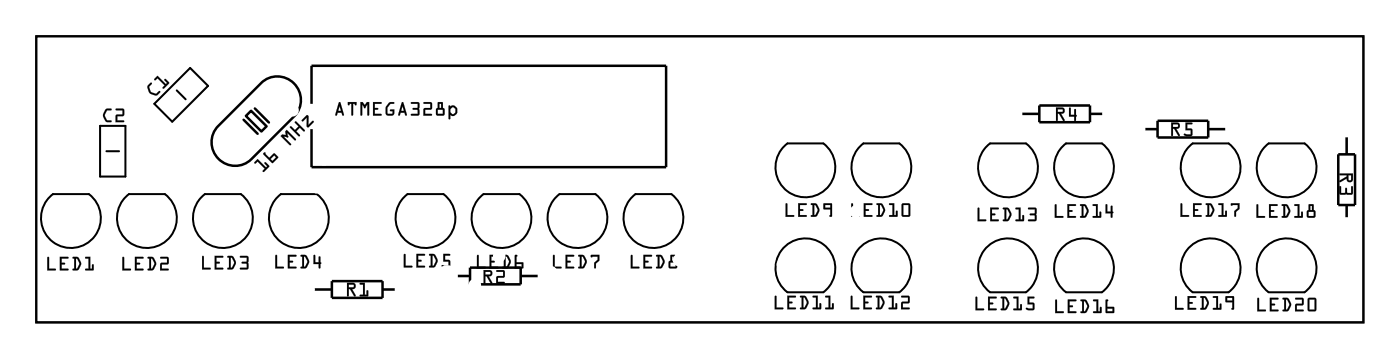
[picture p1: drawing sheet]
<svg xmlns="http://www.w3.org/2000/svg" width="140mm" height="36mm" viewBox="0 0 140 36" stroke-linecap="round" stroke-linejoin="round" font-family="sans-serif">
<g fill="none" stroke="#000" stroke-width=".2">
<path d="M3.6 3.6h133.1v28.7h-133.1zM5.3 19.5a3 3 0 0 0-.4 4.4 3 3 0 0 0 4.4 0 3 3 0 0 0-.4-4.4h-3.6M10 12.6h2.6v5.1h-2.6zM10.7 15.2h1.2M12.9 19.5a3 3 0 0 0-.4 4.4 3 3 0 0 0 4.4 0 3 3 0 0 0-.4-4.4h-3.6M17.7 9.1l.9 .9M19.1 6.8l1.8 1.8-3.6 3.6-1.8-1.8zM20.6 19.5a3 3 0 0 0-.5 4.4 3 3 0 0 0 4.5 0 3 3 0 0 0-.4-4.4h-3.6M28.2 19.5a3 3 0 0 0-.4 4.4 3 3 0 0 0 4.4 0 3 3 0 0 0-.4-4.4h-3.6M40.9 19.5h3.6M40.9 19.5a3 3 0 0 0-.4 4.4 3 3 0 0 0 4.4 0 3 3 0 0 0-.4-4.4M48.5 19.5h3.6"/>
<path d="M48.5 19.5a3 3 0 0 0-.4 4.4 3 3 0 0 0 4.4 0 3 3 0 0 0-.4-4.4M56.1 19.5h3.6M56.1 19.5a3 3 0 0 0-.4 4.4 3 3 0 0 0 4.4 0 3 3 0 0 0-.4-4.4M63.7 19.5h3.6M63.7 19.5a3 3 0 0 0-.4 4.4 3 3 0 0 0 4.4 0 3 3 0 0 0-.4-4.4M79 14.4h3.6M79 14.4a3 3 0 0 0-.4 4.4 3 3 0 0 0 4.4 0 3 3 0 0 0-.4-4.4M86.6 14.4h3.6M86.6 14.4a3 3 0 0 0-.4 4.4 3 3 0 0 0 4.4 0 3 3 0 0 0-.4-4.4M98.9 14.8l.4-.4h3.6a3 3 0 0 1 .5 4.3 3 3 0 0 1-4.3 .4 3 3 0 0 1-.2-4.3zM106.5 14.8l.4-.4h3.6a3 3 0 0 1 .5 4.3 3 3 0 0 1-4.2 .4 3 3 0 0 1-.3-4.3zM119.2 14.8l.4-.4h3.6a3 3 0 0 1 .5 4.3 3 3 0 0 1-4.2 .4 3 3 0 0 1-.3-4.3z"/>
<path d="M126.8 14.8l.4-.4h3.6a3 3 0 0 1 .6 4.3 3 3 0 0 1-4.3 .4 3 3 0 0 1-.3-4.3zM79 29.3a3 3 0 0 1-.4-4.4 3 3 0 0 1 4.4 0 3 3 0 0 1-.4 4.4h-3.6M86.6 29.3a3 3 0 0 1-.4-4.4 3 3 0 0 1 4.4 0 3 3 0 0 1-.4 4.4h-3.6M99.3 29.3a3 3 0 0 1-.4-4.4 3 3 0 0 1 4.4 0 3 3 0 0 1-.4 4.4h-3.6M106.9 29.3a3 3 0 0 1-.4-4.4 3 3 0 0 1 4.4 0 3 3 0 0 1-.4 4.4h-3.6M119.6 29.3a3 3 0 0 1-.4-4.4 3 3 0 0 1 4.4 0 3 3 0 0 1-.4 4.4h-3.6M127.2 29.3a3 3 0 0 1-.4-4.4 3 3 0 0 1 4.5 0 3 3 0 0 1-.5 4.4h-3.6"/>
</g>
<g fill="#000">
<path d="M3.6 3.6h133.1v28.7h-133.1zM3.6 3.6v28.7h133.1v-28.7z"/>
<path d="M10.6 11l.5-.1a.1 .1 0 0 1 .1 .1 .1 .1 0 0 1-.1 .1h-.4l-.2 .5 .2 .4 .4 .1a.1 .1 0 0 1 .1 .1 .1 .1 0 0 1-.1 .1l-.5-.1-.2-.5-.1-.2zM10.6 11l-.2 .4a.83 .83 0 0 0 .3 .8h.4h.1l-.1-.1h-.4l-.2-.4v-.2l.2-.4 .4-.1h.1l-.1-.1h-.3zM11.6 10.9h.7l.2 .1-.1 .6-.6 .1v.4h.6a.1 .1 0 0 1 .1 .1 .1 .1 0 0 1-.1 .1h-.8v-.8h.7v-.4h-.7zM11.6 10.9v.1h.7v.5h-.7v.7h.8v-.1h-.6v-.5h.6v-.6l-.1-.1z"/>
<path d="M10.6 11l.2-.1h.4l-.1 .2h-.4l-.2 .5 .2 .5h.4l.1 .1h-.1a.6 .6 0 0 1-.8-.5l.1-.3zM11.6 10.9h.7l.1 .1v.6l-.6 .1v.4h.6v.1h-.8v-.7h.7v-.4h-.7z"/>
<path d="M15.1 8.3a.1 .1 0 0 1 .1 0 .1 .1 0 0 1 0 .1l-.2 .3 .1 .5 .6 .2 .2-.3a.1 .1 0 0 1 .2 0 .1 .1 0 0 1 0 .2l-.5 .3-.6-.3-.2-.6zM14.9 8.5l-.1 .2 .1 .5a.83 .83 0 0 0 .9 .3l.2-.2v-.2l-.3 .3-.5-.1-.3-.6 .3-.4h-.1zM15.8 7.6l.8 .8 .2-.1-.3-.2a.1 .1 0 0 1 0-.2 .1 .1 0 0 1 .1 0l.4 .4-.5 .6a.1 .1 0 0 1-.2 0 .1 .1 0 0 1 0-.2l.2-.1-.7-.8-.2 .2a.1 .1 0 0 1-.1 0 .1 .1 0 0 1 0-.1zM15.8 7.6l-.3 .4h.1l.2-.2 .7 .8-.2 .2 .1 .1 .6-.6-.5-.4v.1l.3 .3-.2 .1z"/>
<path d="M15.1 8.3h.1v.1l-.2 .3 .1 .5 .6 .2 .3-.3 .1 .1v.1a.6 .6 0 0 1-1 .1l-.2-.2-.1-.5zM15.5 7.9l.3-.3 .8 .8 .2-.1-.3-.3v-.1l.5 .4-.6 .6-.1-.1 .2-.2-.7-.8-.2 .2h-.1z"/>
<path d="M25.8 15.9l.9 .9 .1-.1-.3-.3a.1 .1 0 0 1 0-.1 .1 .1 0 0 1 .2 0l.3 .4-.5 .5a.1 .1 0 0 1-.1 0 .1 .1 0 0 1 0-.1l.1-.2-.7-.7-.1 .2a.1 .1 0 0 1-.2 0 .1 .1 0 0 1 0-.2zM25.8 15.9l-.3 .4 .1 .1 .2-.2 .8 .7-.2 .2 .1 .1 .5-.6-.4-.3-.1 .1 .3 .3-.1 .1zM26.5 15.3a.09 .09 0 0 1 .1 0 .09 .09 0 0 1 0 .1l.4 .4 .5-.4 .4 .4-.6 .5-.9-.8zM26.4 15.4v.1l.9 .8 .6-.5-.4-.4-.5 .4-.4-.4v-.1zM27.5 15.6l-.4 .3 .2 .2 .4-.3zM27.5 15.6l.2 .2-.4 .3-.2-.2zM28.8 13l.9 .9a.1 .1 0 0 1 0 .2 .1 .1 0 0 1-.2 0l-.7-.8 .1 .3a.1 .1 0 0 1 0 .2 .11 .11 0 0 1-.2-.1h-.3l.8 .7a.1 .1 0 0 1 0 .1 .1 .1 0 0 1-.2 0l-.9-.9 .2-.1h.4l-.1-.3zM28.8 13l-.2 .2 .1 .4-.4-.1-.2 .1 1 .9 .1-.1-.8-.7 .5 .1-.1-.5 .7 .7 .1 .1 .1-.1zM29.6 12.2h.1l.9 .8a.1 .1 0 0 1 0 .2 .1 .1 0 0 1-.2 0l-.3-.4-.4 .4 .4 .3a.1 .1 0 0 1 0 .1 .1 .1 0 0 1-.2 0l-.8-.8a.1 .1 0 0 1 0-.1 .1 .1 0 0 1 .1 0l.4 .3 .3-.3-.3-.4zM29.6 12.2v.1l.4 .4-.4 .3-.4-.3-.1 .1 .9 .9 .1-.2-.4-.3 .4-.4 .4 .4 .1-.1-.9-.9zM30.7 11.6h.2v.9l.4-.4a.1 .1 0 0 1 .2 0 .1 .1 0 0 1 0 .2l-.6 .5-.2-.2 .1-.8-.4 .4a.1 .1 0 0 1-.1 0 .1 .1 0 0 1 0-.2zM30.7 11.6l-.4 .5 .1 .1 .4-.4v.8l.1 .2 .6-.6-.1-.1-.5 .4v-.8z"/>
<path d="M25.5 16.3l.3-.4 .9 .9 .1-.1-.3-.3 .1-.1 .4 .4-.6 .5-.1-.1 .2-.2-.7-.7-.2 .2-.1-.1zM26.4 15.4l.2-.1v.1l.4 .4 .5-.4 .4 .4-.6 .5-.9-.8zM27.5 15.6l-.4 .3 .2 .2 .4-.3zM28.1 13.6l.2-.1h.4l-.1-.3 .2-.2 .9 1h-.2l-.7-.7 .1 .3a.1 .1 0 0 1 0 .2 .11 .11 0 0 1-.2-.1h-.3l.8 .7-.1 .2zM29.1 12.7h.1l.4 .3 .3-.3-.3-.4 .1-.1 .9 .9-.1 .1-.4-.4-.4 .4 .4 .3-.1 .2-.9-.9zM30.3 12l.5-.5 .1 .2v.8l.4-.4 .2 .1-.6 .6-.1-.2v-.8l-.4 .4-.1-.1z"/>
<path d="M34 10.2l.2 .1 .3 1.2-.1 .1h-.1v-.3h-.4l-.1 .3-.2-.1zM34 10.3l-.4 1.2 .2 .1 .1-.3h.4v.2l.1 .1 .1-.1-.4-1.2zM34.1 10.6l-.2 .5h.3zM34.1 10.6l.1 .5h-.3zM34.9 10.2h.9v.3a.11 .11 0 0 1-.2 .1 .1 .1 0 0 1 0-.2h-.2v1.1a.1 .1 0 0 1-.1 .1 .1 .1 0 0 1-.1-.1v-1.1h-.1a.11 .11 0 0 1-.1 .1 .11 .11 0 0 1-.1 0zM34.9 10.2v.3l.2-.1h.1v1.1l.2 .1v-1.2h.2l.1 .1 .1-.3zM36.1 10.2h.3l.2 .3 .2-.3h.2v1.3a.1 .1 0 0 1-.1 .1 .1 .1 0 0 1-.1-.1v-1l-.1 .2a.11 .11 0 0 1-.1 .2 .11 .11 0 0 1-.1-.2l-.2-.2v1a.1 .1 0 0 1-.1 .1 .1 .1 0 0 1-.1-.1zM36.1 10.2l.1 1.3 .1 .1v-.1v-1.1l.3 .4 .3-.4v1.1l.1 .1v-1.4h-.2l-.2 .4-.2-.4zM37.4 10.2h.8a.1 .1 0 0 1 .1 .1 .1 .1 0 0 1-.1 .1h-.6v.4h.2a.1 .1 0 0 1 .1 .1 .1 .1 0 0 1-.1 .1h-.2v.4h.6a.1 .1 0 0 1 .1 .1 .1 .1 0 0 1-.1 .1h-.8zM37.4 10.2v1.4h.8v-.2h-.6v-.4h.3v-.1v-.1h-.3v-.4h.6l.1-.1zM39 10.3l.5-.1a.1 .1 0 0 1 .1 .1 .1 .1 0 0 1-.1 .1h-.3l-.3 .4v.6h.4l.1-.3-.2 .1a.1 .1 0 0 1-.1-.1 .1 .1 0 0 1 .1-.1h.4l-.1 .5-.2 .1-.6-.1v-.2v-.6zM39 10.3a.9 .9 0 0 0-.2 1.3h.6l.1-.3v-.3h-.3l-.1 .1h.3l-.1 .3h-.5l.1-.7 .3-.3h.3v-.1l-.3-.1zM40.3 10.2l.2 .1 .3 1.2v.1h-.2v-.3h-.4l-.1 .3-.2-.1zM40.3 10.3l-.4 1.2 .2 .1 .1-.3h.4v.2l.1 .1 .1-.1-.4-1.2zM40.4 10.6l-.2 .5h.3zM40.4 10.6l.1 .5h-.3zM41.2 10.3l.7-.1 .2 .2-.1 .5 .1 .6-.2 .1h-.6a.1 .1 0 0 1-.1-.1 .1 .1 0 0 1 .1-.1h.6v-.4h-.4a.1 .1 0 0 1-.1-.1 .1 .1 0 0 1 .1-.1h.4v-.4h-.7zM41.2 10.3l.1 .1h.6v.4h-.5v.1v.1h.5v.4h-.6l-.1 .1 .8 .1 .1-.2-.1-.5v-.6l-.1-.1zM42.5 10.3l.7-.1 .1 .1v.7h-.7v.4h.6a.1 .1 0 0 1 .1 .1 .1 .1 0 0 1-.1 .1h-.7v-.7l.7-.1v-.4h-.7zM42.5 10.3v.1h.7v.4l-.7 .1v.7h.8v-.2h-.7v-.4l.7-.1v-.6l-.1-.1zM43.9 10.2l.5 .1v.5l.2 .2v.4l-.1 .2h-.6l-.2-.1v-.5l.2-.2zM43.9 10.3v.5l-.2 .2v.5l.2 .1h.6l.1-.2v-.4l-.2-.2v-.5zM43.9 11v.4h.5v-.4zM43.9 11h.5v.4h-.5zM44.1 10.4v.4h.1v-.4zM44.1 10.4h.2v.4h-.2zM45 10.6h.1l.1 .1 .1-.1h.2l.3 .2 .1 .2a.5 .5 0 0 1-.3 .6h-.2l-.2-.1v.4a.1 .1 0 0 1-.1 .1 .1 .1 0 0 1-.1-.1zM45 10.6v1.3l.1 .1 .1-.1v-.4l.2 .1h.2l.2-.3v-.3l-.3-.4h-.2l-.1 .1-.1-.1zM45.3 10.8l-.1 .2v.2l.3 .2 .2-.1v-.3l-.2-.2zM45.3 10.8l.2-.1 .2 .3v.3l-.3 .2-.2-.3v-.3z"/>
<path d="M34 10.2l.1 .1 .4 1.2-.1 .1h-.1v-.3h-.4l-.1 .3-.2-.1zM34.1 10.6l-.2 .5h.3zM34.9 10.2h.9l-.1 .3h-.1v-.1h-.2v1.2l-.2-.1v-1.1h-.1l-.1 .1h-.1zM36.1 10.2h.3l.2 .3 .2-.3h.2v1.4l-.2-.1v-1l-.1 .2a.11 .11 0 0 1-.1 .2 .11 .11 0 0 1-.1-.2l-.2-.2v1l-.1 .1zM37.4 10.2l.9 .1-.1 .1h-.6v.4h.3v.1v.1h-.3v.4h.6v.2h-.8zM39 10.3l.2-.1h.3v.1v.1h-.3l-.3 .3v.7h.4l.1-.3h-.2l-.1-.1h.4v.4l-.1 .2h-.5l-.1-.1-.1-.2a.94 .94 0 0 1 .3-1zM40.3 10.2l.2 .1 .3 1.2v.1h-.2v-.3h-.4l-.1 .3-.2-.1zM40.4 10.6l-.2 .5h.3zM41.2 10.3l.7-.1 .2 .1-.1 .6 .1 .5-.1 .2-.8-.1 .1-.1h.6v-.4h-.5v-.1v-.1h.5v-.4h-.6zM42.5 10.3l.7-.1 .1 .1v.6l-.7 .1v.4h.7v.2h-.8v-.7l.7-.1v-.4h-.7zM43.9 10.3h.5v.5l.2 .2v.4l-.1 .2h-.6l-.2-.1v-.5l.2-.2zM43.9 11v.4h.5v-.4zM44.1 10.4v.4h.1v-.4zM45 10.6h.1l.1 .1 .1-.1h.2l.3 .3a.54 .54 0 0 1-.4 .7l-.2-.1v.4h-.2zM45.3 10.8l-.1 .1v.3l.2 .3 .3-.2v-.3l-.2-.3z"/>
<path d="M105.9 10.8h.6a.32 .32 0 0 1 .3 .3 .32 .32 0 0 1-.4 .3l.4 .6a.1 .1 0 0 1-.1 .1 .1 .1 0 0 1-.1 0l-.4-.7h-.1v.6a.1 .1 0 0 1-.1 .1 .1 .1 0 0 1-.1-.1zM105.9 10.8l.1 1.3 .1-.1v-.6h.1l.4 .7h.2l-.4-.7a.31 .31 0 0 0 .4-.3 .31 .31 0 0 0-.3-.3zM106.1 11v.2h.5l-.1-.2zM106.1 10.9h.4l.1 .3h-.5zM107.2 10.8h.2v.7h.3v-.5a.1 .1 0 0 1 .1-.1 .1 .1 0 0 1 .1 .1v.5a.09 .09 0 0 1 .1 .1 .09 .09 0 0 1-.1 .1v.3a.1 .1 0 0 1-.1 .1 .1 .1 0 0 1-.1-.1v-.3h-.5zM107.2 10.8v.9h.5v.4h.2v-.4l.1-.1-.1-.1v-.5h-.2v.5h-.3v-.7z"/>
<path d="M105.9 10.8h.6a.31 .31 0 0 1 .3 .3 .31 .31 0 0 1-.4 .3l.4 .7h-.2l-.4-.7h-.1v.6l-.1 .1zM106.1 11v.2h.5l-.1-.2zM107.2 10.8h.2v.7h.3v-.5h.2v.5l.1 .1-.1 .1v.4h-.2v-.4h-.5z"/>
<path d="M117.5 12.3h.6a.32 .32 0 0 1 .2 .3 .32 .32 0 0 1-.3 .3l.3 .6a.1 .1 0 0 1 0 .1 .1 .1 0 0 1-.1 0l-.4-.7h-.2v.7a.1 .1 0 0 1-.1 .1 .1 .1 0 0 1 0-.1zM117.5 12.3v1.3h.1v-.7h.2l.4 .7h.1l-.4-.7a.31 .31 0 0 0 .4-.2 .31 .31 0 0 0-.2-.4zM117.6 12.5v.2h.5v-.2zM117.6 12.5h.5l.1 .2h-.6zM118.9 12.3h.6a.1 .1 0 0 1 .1 .1 .1 .1 0 0 1-.1 .1h-.4v.4h.4l.1 .6-.2 .2-.6-.1a.11 .11 0 0 1-.1-.2 .1 .1 0 0 1 .1 0l.6 .1v-.4h-.5zM118.9 12.3v.8l.5-.1v.5l-.6-.1-.1 .1 .3 .1h.5l.1-.1v-.5l-.1-.1h-.4v-.4l.4-.1 .1-.1z"/>
<path d="M117.5 12.3h.6a.31 .31 0 0 1 .2 .3 .31 .31 0 0 1-.3 .3l.3 .7h-.1l-.4-.7h-.2v.7h-.1zM117.6 12.5v.2h.5v-.2zM118.9 12.3h.6l.1 .1-.1 .1h-.4v.4h.4l.1 .1v.5l-.2 .1h-.4a.15 .15 0 0 1-.2 0 .15 .15 0 0 1 0-.2l.6 .1v-.4h-.5z"/>
<path d="M134.3 17.4h1.4v.6a.31 .31 0 0 1-.4 .3 .31 .31 0 0 1-.2-.4l-.7 .4-.1-.2 .8-.4v-.1h-.7zM135.2 17.6v.4l.2 .1 .1-.5zM134.3 18.7h.2v.6h.4v-.4l.1-.1 .1 .1v.4h.4v-.6h.1l.1 .7-.2 .1h-.5h-.6l-.1-.2z"/>
<path d="M134.3 17.4h1.4v.6a.32 .32 0 0 1-.4 .3 .32 .32 0 0 1-.2-.4l-.6 .4a.11 .11 0 0 1-.2-.1 .1 .1 0 0 1 .1-.1l.7-.4v-.1h-.7zM134.4 17.4v.2h.7v.1l-.7 .4v.1l.7-.3a.31 .31 0 0 0 .2 .4 .31 .31 0 0 0 .4-.3v-.6zM135.2 17.6l.1 .4 .1 .1 .1-.5zM135.2 17.6h.3v.5l-.3-.1zM134.3 18.7h.2v.6h.4v-.4a.1 .1 0 0 1 .1-.1 .1 .1 0 0 1 .1 .1v.4h.4v-.6a.1 .1 0 0 1 .1-.1 .1 .1 0 0 1 .1 .1v.6l-.1 .2h-.6h-.5l-.2-.2zM134.4 18.7l-.1 .6 .1 .2 .6-.1 .5 .1 .2-.1-.1-.7h-.1v.7l-.4-.1v-.4l-.1-.1-.1 .1v.4l-.4 .1v-.7z"/>
<path d="M4.8 25.8h.1v1.1h.6a.1 .1 0 0 1 .1 .1 .1 .1 0 0 1-.1 .1h-.8zM4.8 25.8l-.1 1.3h.9v-.2h-.7v-1.1zM6 25.7h.8a.1 .1 0 0 1 .1 .1 .1 .1 0 0 1-.1 .1h-.6v.4h.2a.1 .1 0 0 1 .1 .1 .1 .1 0 0 1-.1 .1h-.2v.4h.6a.1 .1 0 0 1 .1 .1 .1 .1 0 0 1-.1 .1h-.8zM6 25.7v1.4h.8v-.2h-.6v-.4h.3v-.1l-.3-.1v-.4h.6l.1-.1zM7.3 25.8h.5l.3 .6-.2 .6-.5 .1a.1 .1 0 0 1-.1-.1 .1 .1 0 0 1 .1-.1v-1h-.1zM7.3 25.8v.1h.2v1h-.2v.1l.5 .1 .3-.5v-.4l-.3-.4zM7.6 25.9v1h.2l.2-.5-.2-.4zM7.6 25.9l.2 .1 .2 .4-.3 .5h-.1zM8.6 25.8l.5-.1v1.2h.1v-.3a.1 .1 0 0 1 .1-.1 .1 .1 0 0 1 .1 .1v.5h-.8a.1 .1 0 0 1-.1-.1 .1 .1 0 0 1 .1-.1h.3v-1h-.3zM8.6 25.8v.1h.3v1h-.3l-.1 .1 .8 .1v-.6h-.1v.4h-.2l.1-1.2z"/>
<path d="M4.8 25.8h.1v1.1h.7v.2h-.9zM6 25.7l.9 .1-.1 .1h-.6v.4h.3v.1v.1h-.3v.4h.6v.2h-.8zM7.3 25.8h.5a.8 .8 0 0 1 .1 1.2l-.1 .1h-.5v-.1l.1-.1v-1h-.1zM7.6 25.9v1h.1l.3-.5-.2-.4zM8.6 25.8l.5-.1v1.2h.1v-.4h.1v.6h-.8l.1-.2h.3v-1h-.3z"/>
<path d="M12.3 25.8h.2l-.1 1.1h.7a.1 .1 0 0 1 0 .1 .1 .1 0 0 1 0 .1h-.8zM12.3 25.8v1.3h.8v-.2h-.7v-1.1zM13.5 25.7h.8a.1 .1 0 0 1 .1 .1 .1 .1 0 0 1-.1 .1h-.6v.4h.3a.1 .1 0 0 1 .1 .1 .1 .1 0 0 1-.1 .1h-.3v.4h.6a.1 .1 0 0 1 .1 .1 .1 .1 0 0 1-.1 .1h-.8zM13.5 25.7v1.4h.8v-.2h-.6v-.4h.3v-.1l-.3-.1v-.4h.6l.1-.1zM14.8 25.8h.6l.3 .6-.3 .6-.5 .1a.1 .1 0 0 1-.1-.1 .1 .1 0 0 1 .1-.1h.1v-1h-.2zM14.8 25.8v.1h.2v1h-.1l-.1 .1 .5 .1 .3-.5v-.4l-.3-.4zM15.1 25.9l.1 1h.1l.2-.5-.2-.4zM15.1 25.9l.2 .1 .2 .4-.3 .5h-.1zM16.1 25.8l.7-.1 .1 .1v.7h-.7v.4h.6a.1 .1 0 0 1 .1 .1 .1 .1 0 0 1-.1 .1h-.8l.1-.7 .7-.1v-.4h-.7zM16.1 25.8v.1h.7v.4l-.7 .1v.7h.8v-.2h-.7v-.4h.7v-.6l-.1-.1z"/>
<path d="M12.3 25.8h.1v1.1h.7v.2h-.8zM13.5 25.7l.9 .1-.1 .1h-.6v.4h.3l.1 .1-.1 .1h-.3v.4h.6v.2h-.8zM14.8 25.8h.5a.8 .8 0 0 1 .1 1.2l-.1 .1h-.5v-.1l.2-.1v-1h-.2zM15.1 25.9v1h.1l.3-.5-.2-.4zM16.1 25.8l.7-.1 .1 .2v.6h-.7v.4h.7v.2h-.8v-.7l.7-.1v-.4h-.7z"/>
<path d="M20.3 25.7h.2l-.1 1.1h.6a.1 .1 0 0 1 .1 .1 .1 .1 0 0 1-.1 .1h-.7zM20.3 25.7v1.3h.8v-.2h-.7v-1.1zM21.5 25.6h.8a.1 .1 0 0 1 .1 .1 .1 .1 0 0 1-.1 .1h-.6v.4h.3a.1 .1 0 0 1 .1 .1 .1 .1 0 0 1-.1 .1h-.3v.4h.6a.1 .1 0 0 1 .1 .1 .1 .1 0 0 1-.1 .1h-.8zM21.5 25.6v1.4h.8v-.2h-.6v-.4h.3v-.1h-.3v-.5h.6l.1-.1zM22.8 25.7h.6l.3 .6-.3 .6-.5 .1a.1 .1 0 0 1-.1-.1 .1 .1 0 0 1 .1-.1h.1v-1h-.2zM22.8 25.7v.1h.2v1h-.2v.2h.5l.3-.5v-.3l-.3-.5zM23.1 25.8l.1 1h.1l.2-.5-.2-.4zM23.1 25.8l.2 .1 .2 .4-.3 .5h-.1zM24.1 25.7l.6-.1 .2 .2v.5v.6l-.2 .1h-.6a.1 .1 0 0 1-.1-.1 .1 .1 0 0 1 .1-.1h.6v-.3l-.4-.1a.1 .1 0 0 1-.1-.1 .1 .1 0 0 1 .1-.1h.4v-.4h-.6zM24.1 25.7v.1h.7l-.1 .4-.4 .1h-.1l.1 .1h.4l.1 .4h-.7v.2h.7l.1-.2-.1-.5 .1-.5-.2-.1z"/>
<path d="M20.3 25.7h.1v1.1h.7v.2h-.8zM21.5 25.6l.9 .1-.1 .1h-.6v.4h.3l.1 .1-.1 .1h-.3v.4h.6v.2h-.8zM22.8 25.7h.5a.8 .8 0 0 1 .1 1.2l-.1 .1h-.5v-.1l.2-.1v-1h-.2zM23.1 25.8v1h.1l.3-.5-.2-.4zM24.1 25.7l.6-.1 .2 .2v.5v.5l-.1 .2h-.7v-.2h.6v-.4h-.4l-.1-.1 .1-.1h.4v-.4h-.6z"/>
<path d="M27.6 25.6h.2v1.1h.6a.1 .1 0 0 1 .1 .1 .1 .1 0 0 1-.1 .1h-.8zM27.6 25.6v1.3h.8v-.2h-.6v-1.1zM28.9 25.5h.8a.1 .1 0 0 1 .1 .1 .1 .1 0 0 1-.1 .1h-.7v.4h.3a.1 .1 0 0 1 .1 .1 .1 .1 0 0 1-.1 .1h-.3v.4h.7a.1 .1 0 0 1 .1 .1 .1 .1 0 0 1-.1 .1h-.8zM28.9 25.5v1.4h.8v-.2h-.7v-.4h.3l.1-.1h-.1l-.3-.1v-.4h.7v-.1zM30.2 25.6h.5l.3 .6-.2 .6-.6 .1a.1 .1 0 0 1-.1-.1 .1 .1 0 0 1 .1-.1h.1v-1h-.1zM30.2 25.6v.1h.1v1h-.1l-.1 .2h.5l.4-.5v-.4l-.3-.4zM30.5 25.7v1h.1l.2-.5-.2-.4zM30.5 25.7l.1 .1 .2 .4-.3 .5zM31.5 25.6h.1v.7h.4v-.5a.1 .1 0 0 1 0-.1 .1 .1 0 0 1 .1 .1v.5a.09 .09 0 0 1 .1 .1 .09 .09 0 0 1-.1 .1v.3a.1 .1 0 0 1-.1 .1 .1 .1 0 0 1 0-.1v-.3h-.6zM31.5 25.6l-.1 .9h.6v.4h.1v-.4l.1-.1-.1-.1v-.5h-.1v.5h-.4v-.7z"/>
<path d="M27.6 25.6h.2v1.1h.6v.2h-.8zM28.9 25.5l.8 .1v.1h-.7v.4h.3l.1 .1-.1 .1h-.3v.4h.7v.2h-.8zM30.2 25.6h.5a.8 .8 0 0 1 .1 1.2l-.2 .1h-.5l.1-.1 .1-.1v-1h-.1zM30.5 25.7v1l.3-.5-.2-.4zM31.5 25.6h.1v.7h.4v-.6h.1v.6l.1 .1-.1 .1v.4h-.1v-.4h-.6z"/>
<path d="M34.8 28.3h.6a.32 .32 0 0 1 .3 .4 .32 .32 0 0 1-.4 .3l.4 .6a.1 .1 0 0 1-.1 .1 .1 .1 0 0 1-.1 0l-.4-.7h-.1v.6a.1 .1 0 0 1-.1 .1 .1 .1 0 0 1-.1-.1zM34.8 28.4l.1 1.3 .1-.1v-.6h.1l.4 .7h.2l-.4-.7a.31 .31 0 0 0 .4-.3 .31 .31 0 0 0-.3-.3zM35 28.5v.3l.5-.1-.1-.2zM35 28.5h.4l.1 .2-.5 .1zM36.1 28.4l.5-.1v1.2h.2l-.1-.3a.1 .1 0 0 1 .1-.1 .1 .1 0 0 1 .1 .1v.5h-.7a.1 .1 0 0 1-.1-.1 .1 .1 0 0 1 .1-.1h.2v-1h-.3zM36.1 28.4v.1h.3v1l-.3 .1v.1h.8v-.6l-.1 .1v.3h-.2v-1.1z"/>
<path d="M34.8 28.4h.6a.31 .31 0 0 1 .3 .3 .31 .31 0 0 1-.4 .3l.4 .7h-.2l-.4-.7h-.1v.6l-.1 .1zM35 28.5v.3l.5-.1-.1-.2zM36.1 28.4h.5v1.1h.2v-.4h.1v.6h-.8v-.2h.3v-1h-.3z"/>
<path d="M40.5 25.5h.2v1.1h.6a.1 .1 0 0 1 .1 .1 .1 .1 0 0 1-.1 .1h-.8zM40.5 25.5v1.3h.8v-.1l-.6-.1v-1.1zM41.8 25.4h.7a.1 .1 0 0 1 .1 .1 .1 .1 0 0 1-.1 .1h-.6v.4h.3a.1 .1 0 0 1 .1 .1 .1 .1 0 0 1-.1 .1h-.3v.4h.6a.1 .1 0 0 1 .1 .1 .1 .1 0 0 1-.1 .1h-.7zM41.8 25.5v1.3h.8v-.1l-.7-.1v-.4h.3l.1-.1h-.1h-.3v-.5h.6l.1-.1zM43 25.5h.6l.3 .6-.3 .6-.5 .1a.1 .1 0 0 1-.1-.1 .1 .1 0 0 1 .1-.1h.1v-1h-.2zM43.1 25.5v.1h.1v1l-.1 .1-.1 .1h.5l.4-.5v-.3l-.3-.5zM43.4 25.6v1h.1l.2-.5-.2-.4zM43.4 25.6l.1 .1 .2 .4-.3 .5zM44.5 25.4h.6a.1 .1 0 0 1 .1 .1 .1 .1 0 0 1-.1 .1h-.5v.4l.5 .1 .1 .6-.2 .1-.7-.1a.1 .1 0 0 1 0-.1 .1 .1 0 0 1 .1 0h.6v-.4h-.5zM44.5 25.5v.7h.5v.4h-.6l-.1 .1 .2 .1h.5l.1-.2v-.4l-.1-.1h-.4v-.5h.5v-.1z"/>
<path d="M40.5 25.5h.2v1.1h.6v.2h-.8zM41.8 25.5h.8l-.1 .1h-.6v.4l.3 .1h.1l-.1 .1h-.3v.4h.7v.2h-.8zM43 25.5h.6a.8 .8 0 0 1 .1 1.2l-.2 .1h-.5v-.1l.2-.1v-1h-.2zM43.4 25.6v1l.3-.5-.2-.4zM44.5 25.5h.6h.1l-.1 .1h-.5v.4l.4 .1 .1 .1v.5l-.1 .1h-.4a.15 .15 0 0 1-.2 0 .15 .15 0 0 1 0-.2h.6v-.4h-.5z"/>
<path d="M47.9 25.6h.1v1.1h.6a.1 .1 0 0 1 .1 .1 .1 .1 0 0 1-.1 .1h-.8zM47.9 25.6l-.1 1.3h.8v-.2h-.6v-1.1zM49.1 25.5h.8a.1 .1 0 0 1 .1 .1 .1 .1 0 0 1-.1 .1h-.6v.4h.2a.1 .1 0 0 1 .1 .1 .1 .1 0 0 1-.1 .1h-.2v.4h.6a.1 .1 0 0 1 .1 .1 .1 .1 0 0 1-.1 .1h-.8zM49.1 25.5v1.4h.8v-.2h-.6v-.4h.3v-.1l-.3-.1v-.4h.6l.1-.1zM50.4 25.6h.5l.3 .6-.2 .6-.6 .1a.1 .1 0 0 1 0-.1 .1 .1 0 0 1 0-.1h.1v-1h-.1zM50.4 25.6v.1h.1v1h-.1v.2h.4l.4-.5v-.4l-.3-.4zM50.7 25.7v1h.1l.2-.5-.2-.4zM50.7 25.7l.2 .1 .2 .4-.3 .5h-.1zM51.6 25.6l.2-.1a.09 .09 0 0 1 .1 .1 .09 .09 0 0 1-.1 .1v.6h.7l-.1 .6h-.8zM51.7 25.6l-.1 1.3h.8l.1-.6h-.7v-.6l.1-.1zM51.8 26.5v.2h.5v-.2zM51.8 26.5h.5v.2h-.5z"/>
<path d="M47.9 25.6h.1v1.1h.7v.2h-.9zM49.1 25.5l.9 .1-.1 .1h-.6v.4h.3v.1v.1h-.3v.4h.6v.2h-.8zM50.4 25.6h.5a.8 .8 0 0 1 .1 1.2l-.2 .1h-.4v-.1l.1-.1v-1h-.1zM50.7 25.7v1h.1l.3-.5-.2-.4zM51.6 25.6h.3l-.1 .1v.6h.7l-.1 .6h-.8zM51.8 26.5v.2h.5v-.2z"/>
<path d="M48.5 27.1h.6a.32 .32 0 0 1 .3 .3 .32 .32 0 0 1-.4 .3l.4 .6a.1 .1 0 0 1-.1 .1 .1 .1 0 0 1-.1 0l-.4-.7h-.1v.6a.1 .1 0 0 1-.1 .1 .1 .1 0 0 1-.1-.1zM48.5 27.1l.1 1.3 .1-.1v-.6h.1l.4 .7h.2l-.4-.7a.31 .31 0 0 0 .4-.3 .31 .31 0 0 0-.3-.3zM48.7 27.2v.3h.5l-.1-.2zM48.7 27.2h.4l.1 .3h-.5zM49.8 27.1h.7l.1 .1v.6h-.7v.5l.6-.1a.1 .1 0 0 1 .1 .1 .1 .1 0 0 1-.1 .1h-.7v-.7h.7v-.5h-.7zM49.8 27.1v.1h.7v.5h-.7v.7h.8v-.1h-.7v-.5h.7v-.6l-.1-.1z"/>
<path d="M48.5 27.1h.6a.31 .31 0 0 1 .3 .3 .31 .31 0 0 1-.4 .3l.4 .7h-.2l-.4-.7h-.1v.6l-.1 .1zM48.7 27.2v.3h.5l-.1-.2zM49.8 27.1h.7l.1 .1v.6h-.7v.5h.7v.1h-.8v-.7h.7v-.5h-.7z"/>
<path d="M55.5 25.6h.1v1.1h.6a.1 .1 0 0 1 .1 .1 .1 .1 0 0 1-.1 .1h-.8zM55.5 25.6v1.3h.8v-.2h-.7v-1.1zM56.7 25.5h.8a.1 .1 0 0 1 .1 .1 .1 .1 0 0 1-.1 .1h-.6v.4h.3a.1 .1 0 0 1 0 .1 .1 .1 0 0 1 0 .1h-.3v.4h.6a.1 .1 0 0 1 .1 .1 .1 .1 0 0 1-.1 .1h-.8zM56.7 25.5v1.4h.8v-.2h-.6v-.4h.3v-.1l-.3-.1v-.4h.6l.1-.1zM58 25.6h.5l.4 .6-.3 .6-.5 .1a.1 .1 0 0 1-.1-.1 .1 .1 0 0 1 .1-.1h.1v-1h-.2zM58 25.6v.1h.2v1h-.2v.2h.5l.3-.5v-.4l-.3-.4zM58.3 25.7v1h.2l.2-.5-.2-.4zM58.3 25.7l.2 .1 .2 .4-.3 .5h-.1zM59.3 25.6l.8-.1v.6l-.3 .3v.4a.1 .1 0 0 1-.1 .1 .1 .1 0 0 1-.1-.1v-.5l.3-.3v-.3h-.5l-.1 .1zM59.3 25.6v.2l.6-.1v.3l-.3 .4v.5h.1l.1-.5 .3-.3v-.6z"/>
<path d="M55.5 25.6h.1v1.1h.7v.2h-.8zM56.7 25.5l.9 .1-.1 .1h-.6v.4h.3v.1v.1h-.3v.4h.6v.2h-.8zM58 25.6h.5a.8 .8 0 0 1 .1 1.2l-.1 .1h-.5v-.1l.2-.1v-1h-.2zM58.3 25.7v1h.1l.3-.5-.2-.4zM59.3 25.6l.8-.1v.6l-.3 .3-.1 .5h-.1v-.5l.3-.4v-.3l-.6 .1z"/>
<path d="M63.3 25.6h.2l-.1 1.1h.6a.1 .1 0 0 1 .1 .1 .1 .1 0 0 1-.1 .1h-.7zM63.3 25.6v1.3h.8v-.2h-.7v-1.1zM64.5 25.5h.8a.1 .1 0 0 1 .1 .1 .1 .1 0 0 1-.1 .1h-.6v.4h.3a.1 .1 0 0 1 .1 .1 .1 .1 0 0 1-.1 .1h-.3v.4h.6a.1 .1 0 0 1 .1 .1 .1 .1 0 0 1-.1 .1h-.8zM64.5 25.5v1.4h.8v-.2h-.6v-.4h.3v-.1l-.3-.1v-.4h.6l.1-.1zM65.8 25.6h.5l.4 .6-.3 .6-.5 .1a.1 .1 0 0 1-.1-.1 .1 .1 0 0 1 .1-.1h.1v-1h-.2zM65.8 25.6v.1h.2v1h-.2v.2h.5l.3-.5v-.4l-.3-.4zM66.1 25.7v1h.2l.2-.5-.2-.4zM66.1 25.7l.2 .1 .2 .4-.3 .5h-.1zM67.2 25.6h.5v.5l.2 .2v.4l-.1 .2h-.6l-.1-.1-.1-.5 .2-.2zM67.3 25.6l-.1 .5-.1 .2v.5l.1 .1h.6l.1-.2v-.4l-.2-.2v-.5zM67.2 26.3v.4h.5v-.4zM67.2 26.3h.6v.4h-.6zM67.4 25.7v.4h.2v-.4zM67.4 25.7h.2v.4h-.2z"/>
<path d="M63.3 25.6h.1v1.1h.7v.2h-.8zM64.5 25.5l.9 .1-.1 .1h-.6v.4h.3v.1v.1h-.3v.4h.6v.2h-.8zM65.8 25.6h.5a.8 .8 0 0 1 .1 1.2l-.1 .1h-.5v-.1l.2-.1v-1h-.2zM66.1 25.7v1h.1l.3-.5-.2-.4zM67.3 25.6h.4v.5l.2 .2v.4l-.1 .2h-.6l-.1-.1v-.5l.1-.2zM67.2 26.3v.4h.5v-.4zM67.4 25.7v.4h.2v-.4z"/>
<path d="M77.7 29.7h.2v1.1h.6a.1 .1 0 0 1 .1 .1 .1 .1 0 0 1-.1 .1h-.8zM77.7 29.7v1.3h.8v-.2h-.6v-1.1zM79 29.6h.7a.1 .1 0 0 1 .1 .1 .1 .1 0 0 1-.1 .1h-.6v.4h.3a.1 .1 0 0 1 .1 .1 .1 .1 0 0 1-.1 .1h-.3v.4h.6a.1 .1 0 0 1 .1 .1 .1 .1 0 0 1-.1 .1h-.7zM79 29.6v1.4h.8v-.2h-.7v-.4h.3l.1-.1-.1-.1h-.3v-.4h.6l.1-.1zM80.2 29.7h.6l.3 .6-.3 .6-.5 .1a.1 .1 0 0 1-.1-.1 .1 .1 0 0 1 .1-.1h.1v-1h-.2zM80.3 29.7v.1h.1v1h-.1l-.1 .1 .5 .1 .4-.5v-.4l-.3-.4zM80.6 29.8v1h.1l.2-.5-.2-.4zM80.6 29.8l.1 .1 .2 .4-.3 .5zM81.5 29.7l.5-.1v1.2h.2v-.3a.1 .1 0 0 1 .1-.1 .1 .1 0 0 1 .1 .1l-.1 .5h-.7a.1 .1 0 0 1-.1-.1 .1 .1 0 0 1 .1-.1h.2v-1h-.3zM81.5 29.7v.1h.3v1h-.3v.1l.8 .1v-.6h-.1v.4h-.2v-1.2zM82.8 29.7l.5-.1v1.2h.1v-.3a.1 .1 0 0 1 .1-.1 .1 .1 0 0 1 .1 .1v.5h-.8a.1 .1 0 0 1-.1-.1 .1 .1 0 0 1 .1-.1h.3v-1h-.3zM82.8 29.7v.1h.3v1h-.3v.1l.8 .1v-.6h-.1v.4h-.2v-1.2z"/>
<path d="M77.7 29.7h.2v1.1h.6v.2h-.8zM79 29.6l.8 .1-.1 .1h-.6v.4h.3l.1 .1-.1 .1h-.3v.4h.7v.2h-.8zM80.2 29.7h.6a.8 .8 0 0 1 .1 1.2l-.2 .1-.5-.1 .2-.1v-1h-.2zM80.6 29.8v1l.3-.5-.2-.4zM81.5 29.7l.5-.1v1.2h.2v-.4h.1v.6l-.8-.1v-.1h.3v-1h-.3zM82.8 29.7l.5-.1v1.2h.1v-.4h.2v.6l-.8-.1v-.1h.3v-1h-.3z"/>
<path d="M78.8 20.4l.2 .1v1.1l.6-.1a.1 .1 0 0 1 .1 .1 .1 .1 0 0 1-.1 .1h-.8zM78.8 20.4v1.3h.8v-.1h-.6v-1.1zM80 20.4h.8a.1 .1 0 0 1 .1 .1 .1 .1 0 0 1-.1 .1l-.6-.1v.5h.3a.1 .1 0 0 1 .1 .1 .1 .1 0 0 1-.1 0h-.3v.5l.6-.1a.1 .1 0 0 1 .1 .1 .1 .1 0 0 1-.1 .1h-.8zM80.1 20.4v1.3h.8v-.1h-.7v-.5h.3h.1l-.1-.1h-.3v-.5h.6l.1-.1zM81.3 20.4h.6l.3 .7-.3 .6h-.5a.1 .1 0 0 1-.1-.1 .1 .1 0 0 1 .1-.1l.1 .1v-1.1h-.2zM81.3 20.4v.1h.2v1.1h-.1l-.1 .1h.5l.3-.5v-.3l-.2-.5zM81.7 20.5v1.1l.1-.1 .2-.4-.2-.5zM81.7 20.5l.1 .1 .2 .5-.3 .5zM82.6 20.4h.8l.1 1.2-.2 .1a.09 .09 0 0 1-.1 0 .09 .09 0 0 1 .1-.1v-.6l-.7-.1zM82.6 20.4v.5l.7 .1v.6h-.1l.2 .1v-1.3zM82.7 20.5v.3h.6v-.3zM82.7 20.5h.6v.3h-.6z"/>
<path d="M78.8 20.4l.2 .1v1.1h.6v.1h-.8zM80.1 20.4h.8l-.1 .1h-.6v.5h.3l.1 .1h-.1h-.3v.5h.7v.1h-.8zM81.3 20.4h.6a.8 .8 0 0 1 .1 1.2l-.2 .1h-.5v-.1h.2v-1.1h-.2zM81.7 20.5v1.1l.3-.5-.2-.5zM82.6 20.4h.8v1.3l-.2-.1h.1v-.6l-.7-.1zM82.7 20.5v.3h.6v-.3z"/>
<path d="M85.3 29.7h.2v1.1h.6a.1 .1 0 0 1 .1 .1 .1 .1 0 0 1-.1 .1h-.8zM85.4 29.7l-.1 1.3h.8v-.2h-.6v-1.1zM86.6 29.6h.8a.1 .1 0 0 1 .1 .1 .1 .1 0 0 1-.1 .1h-.6v.4h.2a.1 .1 0 0 1 .1 .1 .1 .1 0 0 1-.1 .1h-.2v.4h.6a.1 .1 0 0 1 .1 .1 .1 .1 0 0 1-.1 .1h-.8zM86.6 29.6v1.4h.8v-.2h-.7v-.4h.3l.1-.1-.1-.1h-.3v-.4h.7v-.1zM87.9 29.7h.5l.3 .6-.2 .6-.6 .1a.1 .1 0 0 1-.1-.1 .1 .1 0 0 1 .1-.1h.1v-1h-.1zM87.9 29.7v.1h.1v1h-.1v.1l.4 .1 .4-.5v-.4l-.3-.4zM88.2 29.8v1h.1l.2-.5-.2-.4zM88.2 29.8l.1 .1 .2 .4-.2 .5h-.1zM89.1 29.7l.5-.1v1.2h.2v-.3a.1 .1 0 0 1 .1-.1 .1 .1 0 0 1 .1 .1v.5h-.8a.1 .1 0 0 1-.1-.1 .1 .1 0 0 1 .1-.1h.3v-1h-.3zM89.1 29.7l.1 .1h.3v1h-.3l-.1 .1 .8 .1v-.6h-.1v.4h-.2v-1.2zM90.4 29.7l.7-.1 .1 .1v.7h-.7v.4h.6a.1 .1 0 0 1 .1 .1 .1 .1 0 0 1-.1 .1h-.7v-.7l.7-.1v-.4h-.7zM90.4 29.7v.1h.7v.4l-.7 .1v.7h.8v-.2h-.7v-.4h.7v-.6l-.1-.2z"/>
<path d="M85.3 29.7h.2v1.1h.6v.2h-.8zM86.6 29.6l.8 .1v.1h-.6v.4h.2l.1 .1-.1 .1h-.2v.4h.6v.2h-.8zM87.9 29.7h.5a.8 .8 0 0 1 .1 1.2l-.2 .1-.4-.1 .1-.1v-1h-.1zM88.2 29.8v1h.1l.2-.5-.2-.4zM89.1 29.7l.5-.1v1.2h.2v-.4h.1v.6l-.8-.1 .1-.1h.3v-1h-.3zM90.4 29.7l.7-.1 .1 .2v.6h-.7v.4h.7v.2h-.8v-.7l.7-.1v-.4h-.7z"/>
<path d="M85.4 20.4l.2 .1-.1 1.1 .7-.1a.1 .1 0 0 1 0 .1 .1 .1 0 0 1 0 .1h-.8zM85.4 20.4v1.3h.8v-.1h-.7v-1.1zM86.6 20.4h.8a.1 .1 0 0 1 .1 .1 .1 .1 0 0 1-.1 .1l-.6-.1v.5h.3a.1 .1 0 0 1 .1 .1 .1 .1 0 0 1-.1 0h-.3v.5l.6-.1a.1 .1 0 0 1 .1 .1 .1 .1 0 0 1-.1 .1h-.8zM86.6 20.4v1.3h.8v-.1h-.6v-.5h.3v-.1h-.3v-.5h.6l.1-.1zM87.9 20.4h.6l.3 .7-.3 .6h-.5a.1 .1 0 0 1-.1-.1 .1 .1 0 0 1 .1-.1l.1 .1v-1.1h-.2zM87.9 20.4v.1h.2v1.1h-.1l-.1 .1h.5l.3-.5v-.3l-.3-.5zM88.2 20.5l.1 1.1 .1-.1 .2-.4-.2-.5zM88.2 20.5l.2 .1 .2 .5-.3 .5h-.1zM89.2 20.4h.5v1.2h.2l-.1-.4a.1 .1 0 0 1 .1-.1 .1 .1 0 0 1 .1 .1v.5h-.8a.1 .1 0 0 1-.1-.1 .1 .1 0 0 1 .1-.1l.3 .1v-1.1h-.3zM89.2 20.4v.1h.3v1.1h-.3v.1h.8v-.6l-.1 .1v.4h-.2v-1.2zM90.5 20.4h.6l.2 .1v1.1l-.1 .1h-.6l-.2-.1zM90.5 20.4l-.1 1.2 .2 .1h.6l.1-.1v-1.1l-.2-.1zM90.6 20.5v1.1h.5v-1.1zM90.6 20.5h.5v1.1h-.5z"/>
<path d="M85.4 20.4l.1 .1v1.1h.7v.1h-.8zM86.6 20.4h.9l-.1 .1h-.6v.5h.3l.1 .1h-.1h-.3v.5h.6v.1h-.8zM87.9 20.4h.5a.8 .8 0 0 1 .1 1.2l-.1 .1h-.5v-.1h.2v-1.1h-.2zM88.2 20.5v1.1h.1l.3-.5-.2-.5zM89.2 20.4h.5v1.2h.2v-.4l.1-.1v.6h-.8v-.1h.3v-1.1h-.3zM90.5 20.4h.6l.2 .1v1.1l-.1 .1h-.6l-.2-.1zM90.6 20.5v1.1h.5v-1.1z"/>
<path d="M97.9 29.8h.1v1.1h.6a.1 .1 0 0 1 .1 .1 .1 .1 0 0 1-.1 .1h-.8zM97.9 29.8l-.1 1.3h.8v-.2h-.6v-1.1zM99.1 29.7h.8a.1 .1 0 0 1 .1 .1 .1 .1 0 0 1-.1 .1h-.6v.4h.2a.1 .1 0 0 1 .1 .1 .1 .1 0 0 1-.1 .1h-.2v.4h.6a.1 .1 0 0 1 .1 .1 .1 .1 0 0 1-.1 .1h-.8zM99.1 29.7v1.4h.8v-.2h-.6v-.4h.3v-.1v-.1h-.3v-.4h.6v-.1zM100.4 29.8h.5l.3 .6-.2 .6-.6 .1a.1 .1 0 0 1-.1-.1 .1 .1 0 0 1 .1-.1h.1v-1h-.1zM100.4 29.8v.1h.1v1h-.1v.1l.4 .1 .4-.5v-.4l-.3-.4zM100.7 29.9v1h.1l.2-.5-.2-.4zM100.7 29.9l.2 .1 .2 .4-.3 .5h-.1zM101.6 29.8l.5-.1v1.2h.2v-.3a.1 .1 0 0 1 .1-.1 .1 .1 0 0 1 .1 .1v.5h-.8a.1 .1 0 0 1-.1-.1 .1 .1 0 0 1 .1-.1h.3v-1h-.3zM101.6 29.8l.1 .1h.3v1h-.3l-.1 .1 .8 .1v-.6h-.1v.4h-.2v-1.2zM103 29.7h.7a.1 .1 0 0 1 .1 .1 .1 .1 0 0 1-.1 .1h-.5v.4l.5 .1v.6l-.1 .1-.7-.1a.1 .1 0 0 1 0-.1 .1 .1 0 0 1 .1-.1l.6 .1v-.4h-.6zM103.1 29.7v.8h.5v.4h-.6l-.1 .1 .2 .1h.5l.1-.2v-.5l-.1-.1h-.4v-.4h.5v-.1z"/>
<path d="M97.9 29.8h.1v1.1h.6v.2h-.8zM99.1 29.7l.9 .1-.1 .1h-.6v.4h.3v.1v.1h-.3v.4h.6v.2h-.8zM100.4 29.8h.5a.8 .8 0 0 1 .1 1.2l-.2 .1-.4-.1v-.1h.1v-1h-.1zM100.7 29.9v1h.1l.2-.5-.2-.4zM101.6 29.8l.5-.1v1.2h.2v-.4h.1v.6l-.8-.1 .1-.1h.3v-1h-.3zM103.1 29.7h.6l.1 .1-.1 .1h-.5v.4h.4l.1 .1v.6l-.1 .1h-.4a.15 .15 0 0 1-.2 0 .15 .15 0 0 1 0-.2h.6v-.4h-.5z"/>
<path d="M98.1 20.8l.1 .1v1.1h.6a.1 .1 0 0 1 .1 .1 .1 .1 0 0 1-.1 .1h-.8zM98.1 20.8l-.1 1.4h.9v-.2h-.7v-1.1zM99.3 20.8h.8a.1 .1 0 0 1 .1 .1 .1 .1 0 0 1-.1 .1h-.6v.4h.2a.1 .1 0 0 1 .1 .1 .1 .1 0 0 1-.1 .1h-.2v.4h.6a.1 .1 0 0 1 .1 .1 .1 .1 0 0 1-.1 .1h-.8zM99.3 20.8v1.4h.8v-.2h-.6v-.4h.3v-.1v-.1h-.3v-.4h.6l.1-.1zM100.6 20.8h.5l.3 .7-.2 .6-.5 .1a.1 .1 0 0 1-.1-.1 .1 .1 0 0 1 .1-.1v-1h-.1zM100.6 20.8v.2h.2v1h-.2v.1l.5 .1 .3-.5v-.4l-.3-.4zM100.9 21v1l.2-.1 .2-.4-.2-.5zM100.9 21h.2l.2 .5-.3 .5h-.1zM101.9 20.8h.5v1.2h.1v-.4a.1 .1 0 0 1 .1-.1 .1 .1 0 0 1 .1 .1v.6h-.8a.1 .1 0 0 1-.1-.1 .1 .1 0 0 1 .1-.1h.3v-1h-.3zM101.9 20.8v.2h.3v1h-.3l-.1 .1 .8 .1v-.6h-.1v.4h-.2l.1-1.2zM103.1 20.8h.7l.2 .2-.1 .5 .1 .6-.2 .1h-.6a.1 .1 0 0 1-.1-.1 .1 .1 0 0 1 .1-.1h.6v-.4h-.4a.1 .1 0 0 1-.1-.1 .1 .1 0 0 1 .1-.1h.4v-.4h-.7zM103.1 20.8l.1 .2h.6v.4h-.5v.1v.1h.5v.4h-.6l-.1 .1h.7l.2-.1-.1-.5v-.6l-.1-.1z"/>
<path d="M98.1 20.8l.1 .1v1.1h.7v.2h-.9zM99.3 20.8l.9 .1-.1 .1h-.6v.4h.3v.1v.1h-.3v.4h.6v.2h-.8zM100.6 20.8l.5 .1a.8 .8 0 0 1 .1 1.1l-.1 .2-.5-.1v-.1h.1v-1h-.1zM100.9 21v1h.1l.3-.5-.2-.5zM101.9 20.8h.5v1.2h.1v-.4h.1v.6l-.8-.1 .1-.1h.3v-1h-.3zM103.1 20.8h.7l.2 .1-.1 .6 .1 .5-.1 .2-.8-.1 .1-.1h.6v-.4h-.5v-.1v-.1h.5v-.4h-.7z"/>
<path d="M105.8 20.5l.2 .1v1.1l.6-.1a.1 .1 0 0 1 .1 .1 .1 .1 0 0 1-.1 .1h-.8zM105.8 20.5v1.3h.8v-.1h-.6v-1.1zM107 20.5h.8a.1 .1 0 0 1 .1 .1 .1 .1 0 0 1-.1 .1l-.6-.1v.5l.3-.1a.1 .1 0 0 1 .1 .1 .1 .1 0 0 1-.1 .1h-.3v.5l.6-.1a.1 .1 0 0 1 .1 .1 .1 .1 0 0 1-.1 .1h-.8zM107 20.5v1.3h.9v-.1h-.7v-.5h.3l.1-.1h-.1h-.3v-.5h.6l.1-.1zM108.3 20.5h.6l.3 .6-.3 .6-.5 .1a.1 .1 0 0 1-.1-.1 .1 .1 0 0 1 .1-.1l.1 .1v-1.1h-.2zM108.3 20.5v.1h.2v1.1h-.1l-.1 .1h.5l.3-.5v-.3l-.2-.5zM108.7 20.6v1.1l.1-.1 .2-.5-.2-.4zM108.7 20.6l.1 .1 .2 .4-.3 .6zM109.6 20.5h.5v1.2h.2v-.4a.1 .1 0 0 1 .1-.1 .1 .1 0 0 1 .1 .1l-.1 .5h-.7a.1 .1 0 0 1-.1-.1 .1 .1 0 0 1 .1-.1l.2 .1v-1.1h-.3zM109.6 20.5v.1h.3v1.1h-.3v.1h.8v-.6l-.1 .1v.4h-.2v-1.2zM110.9 20.5h.2v.7h.3v-.5a.1 .1 0 0 1 .1-.1 .1 .1 0 0 1 .1 .1v.5a.09 .09 0 0 1 .1 .1 .09 .09 0 0 1-.1 .1v.3a.1 .1 0 0 1-.1 .1 .1 .1 0 0 1-.1-.1v-.3h-.5zM110.9 20.5v.9h.5v.4h.1l.1-.4 .1-.1-.1-.1v-.5h-.2v.5h-.4v-.7z"/>
<path d="M105.8 20.5l.2 .1v1.1h.6v.1h-.8zM107 20.5h.9l-.1 .1h-.6v.5h.3h.1l-.1 .1h-.3v.5h.7v.1h-.9zM108.3 20.5h.6a.8 .8 0 0 1 .1 1.2l-.2 .1h-.5v-.1h.2v-1.1h-.2zM108.7 20.6v1.1l.3-.6-.2-.4zM109.6 20.5h.5v1.2h.2v-.4l.1-.1v.6h-.8v-.1h.3v-1.1h-.3zM110.9 20.5h.1l.1 .7h.3v-.5h.2v.5l.1 .1-.1 .1-.1 .4h-.1v-.4h-.5z"/>
<path d="M105.8 30l.2 .1v1.1h.6a.1 .1 0 0 1 .1 .1 .1 .1 0 0 1-.1 .1h-.8zM105.9 30.1l-.1 1.3h.8v-.2h-.6v-1.1zM107.1 30h.8a.1 .1 0 0 1 .1 .1 .1 .1 0 0 1-.1 .1h-.6v.4h.2a.1 .1 0 0 1 .1 .1 .1 .1 0 0 1-.1 .1h-.2v.4h.6a.1 .1 0 0 1 .1 .1 .1 .1 0 0 1-.1 .1h-.8zM107.1 30v1.4h.8v-.2h-.6v-.4h.3v-.1v-.1h-.3v-.4h.6v-.1zM108.4 30l.5 .1 .3 .6-.2 .6-.6 .1a.1 .1 0 0 1-.1-.1 .1 .1 0 0 1 .1-.1h.1v-1h-.1zM108.4 30.1v.1h.1v1h-.1v.1l.4 .1 .4-.5v-.4l-.3-.4zM108.7 30.2v1h.1l.2-.5-.2-.5zM108.7 30.2h.2l.2 .5-.3 .5h-.1zM109.6 30h.5v1.2h.2v-.4a.1 .1 0 0 1 .1-.1 .1 .1 0 0 1 .1 .1v.6h-.8a.1 .1 0 0 1-.1-.1 .1 .1 0 0 1 .1-.1h.3v-1h-.3zM109.6 30.1l.1 .1h.3v1h-.3l-.1 .1 .8 .1v-.6h-.1v.4h-.2v-1.2zM110.9 30h.2a.09 .09 0 0 1 0 .1 .09 .09 0 0 1 0 .1v.6h.6v.6l-.8-.1zM110.9 30.1v1.2l.8 .1v-.6h-.7v-.6l.1-.1zM111.1 30.9v.3h.5v-.3zM111 30.9h.6v.3h-.6z"/>
<path d="M105.9 30l.1 .1v1.1h.6v.2h-.8zM107.1 30l.9 .1-.1 .1h-.6v.4h.3v.1v.1h-.3v.4h.6v.2h-.8zM108.4 30l.5 .1a.8 .8 0 0 1 .1 1.1l-.2 .2-.4-.1v-.1h.1v-1h-.1zM108.7 30.2v1h.1l.2-.5-.2-.5zM109.6 30h.5v1.2h.2v-.4h.1v.6l-.8-.1 .1-.1h.3v-1h-.3zM110.9 30l.2 .1v.1v.6h.6v.6l-.8-.1zM111.1 30.9v.3h.5v-.3z"/>
<path d="M117.9 29.7l.1 .1v1.1h.6a.1 .1 0 0 1 .1 .1 .1 .1 0 0 1-.1 .1h-.8zM117.9 29.7l-.1 1.3h.9v-.1h-.7v-1.1zM119.1 29.7h.8a.1 .1 0 0 1 .1 .1 .1 .1 0 0 1-.1 .1h-.6v.4h.2a.1 .1 0 0 1 .1 .1 .1 .1 0 0 1-.1 .1l-.2-.1v.5h.6a.1 .1 0 0 1 .1 .1 .1 .1 0 0 1-.1 .1h-.8zM119.1 29.7v1.3h.8v-.1h-.6v-.5h.3v-.1h-.3v-.5h.6l.1-.1zM120.4 29.7h.5l.3 .7-.2 .6-.5 .1a.1 .1 0 0 1-.1-.1 .1 .1 0 0 1 .1-.1v-1l-.1-.1zM120.4 29.7v.1h.1v1.1h-.1v.1h.5l.3-.5v-.3l-.3-.5zM120.7 29.9v1l.1-.1 .3-.4-.3-.5zM120.7 29.8l.2 .1 .2 .5-.3 .5h-.1zM121.6 29.7h.6v1.2h.1v-.4a.1 .1 0 0 1 .1-.1 .1 .1 0 0 1 .1 .1v.5l-.8 .1a.1 .1 0 0 1-.1-.1 .1 .1 0 0 1 .1-.1h.3v-1h-.3zM121.7 29.7v.1h.3v1.1h-.3l-.1 .1h.8v-.6l-.1 .1v.4h-.2l.1-1.2zM122.9 29.7h.9v1.3l-.2 .1a.09 .09 0 0 1-.1-.1 .09 .09 0 0 1 .1-.1v-.6h-.7zM122.9 29.7v.5l.7 .1v.6l-.1 .1h.2v-1.3zM123.1 29.9v.2h.5v-.2zM123.1 29.8h.5v.3h-.5z"/>
<path d="M117.9 29.7l.1 .1v1.1h.7v.1h-.9zM119.1 29.7h.9l-.1 .2h-.6v.4h.3v.1h-.3v.5h.6v.1h-.8zM120.4 29.7h.5a.8 .8 0 0 1 .1 1.2l-.1 .1h-.5v-.1h.1v-1l-.1-.1zM120.7 29.9v1h.1l.3-.5-.2-.5zM121.7 29.7h.5v1.2h.1v-.4l.1-.1v.6h-.8l.1-.1h.3v-1h-.3zM122.9 29.7h.9l-.1 1.3h-.2l.1-.1v-.6l-.7-.1zM123.1 29.9v.2h.5v-.2z"/>
<path d="M118.4 20.4l.2 .1v1.1l.6-.1a.1 .1 0 0 1 .1 .1 .1 .1 0 0 1-.1 .1h-.8zM118.4 20.4v1.3h.8v-.1h-.6v-1.1zM119.6 20.4h.8a.1 .1 0 0 1 .1 .1 .1 .1 0 0 1-.1 .1l-.6-.1v.5h.3a.1 .1 0 0 1 .1 .1 .1 .1 0 0 1-.1 0h-.3v.5l.6-.1a.1 .1 0 0 1 .1 .1 .1 .1 0 0 1-.1 .1h-.8zM119.7 20.4v1.3h.8v-.1h-.7v-.5h.3h.1l-.1-.1h-.3v-.5h.6l.1-.1zM120.9 20.4h.6l.3 .7-.3 .6h-.5a.1 .1 0 0 1-.1-.1 .1 .1 0 0 1 .1-.1l.1 .1v-1.1h-.2zM120.9 20.4v.1h.2v1.1h-.1l-.1 .1h.5l.3-.5v-.3l-.2-.5zM121.3 20.5v1.1l.1-.1 .2-.4-.2-.5zM121.3 20.5l.1 .1 .2 .5-.3 .5zM122.2 20.4h.5v1.2h.2v-.4a.1 .1 0 0 1 .1-.1 .1 .1 0 0 1 .1 .1l-.1 .5h-.7a.1 .1 0 0 1-.1-.1 .1 .1 0 0 1 .1-.1l.2 .1v-1.1h-.3zM122.2 20.4v.1h.3v1.1h-.3v.1h.8v-.6l-.1 .1v.4h-.2v-1.2zM123.5 20.4h.8v.5l-.3 .3v.4a.1 .1 0 0 1-.1 .1 .1 .1 0 0 1-.1-.1v-.4l.3-.3v-.4h-.5l-.1 .1zM123.5 20.4v.2l.6-.1v.4l-.3 .3v.5h.1l.1-.5 .3-.3v-.5z"/>
<path d="M118.4 20.4l.2 .1v1.1h.6v.1h-.8zM119.7 20.4h.8l-.1 .1h-.6v.5h.3l.1 .1h-.1h-.3v.5h.7v.1h-.8zM120.9 20.4h.6a.8 .8 0 0 1 .1 1.2l-.2 .1h-.5v-.1h.2v-1.1h-.2zM121.3 20.5v1.1l.3-.5-.2-.5zM122.2 20.4h.5v1.2h.2v-.4l.1-.1v.6h-.8v-.1h.3v-1.1h-.3zM123.5 20.4h.8v.5l-.3 .3-.1 .5h-.1v-.5l.3-.3v-.4l-.6 .1z"/>
<path d="M126 20.5l.2 .1v1.1l.6-.1a.1 .1 0 0 1 .1 .1 .1 .1 0 0 1-.1 .1h-.8zM126 20.5v1.3h.8v-.1h-.6v-1.1zM127.3 20.5h.8a.1 .1 0 0 1 .1 .1 .1 .1 0 0 1-.1 .1l-.7-.1v.5l.3-.1a.1 .1 0 0 1 .1 .1 .1 .1 0 0 1-.1 .1h-.3v.5l.7-.1a.1 .1 0 0 1 .1 .1 .1 .1 0 0 1-.1 .1h-.8zM127.3 20.5v1.3h.8v-.1h-.7v-.5h.3l.1-.1h-.1h-.3v-.5h.7v-.1zM128.6 20.5h.5l.3 .6-.2 .6-.6 .1a.1 .1 0 0 1-.1-.1 .1 .1 0 0 1 .1-.1l.1 .1v-1.1h-.1zM128.6 20.5v.1h.1v1.1h-.1l-.1 .1h.5l.4-.5v-.3l-.3-.5zM128.9 20.6v1.1l.1-.1 .2-.5-.2-.4zM128.9 20.6l.1 .1 .2 .4-.3 .6zM129.8 20.5h.5v1.2h.2v-.4a.1 .1 0 0 1 .1-.1 .1 .1 0 0 1 .1 .1l-.1 .5h-.7a.1 .1 0 0 1-.1-.1 .1 .1 0 0 1 .1-.1l.2 .1v-1.1h-.3zM129.8 20.5l.1 .1h.3v1.1h-.3l-.1 .1h.8v-.6l-.1 .1v.4h-.2v-1.2zM131.3 20.5h.5v.6l.1 .1v.5l-.1 .1h-.6l-.1-.1v-.5l.1-.1zM131.3 20.5l-.1 .6-.1 .1v.5l.1 .1h.6l.1-.1v-.5l-.2-.1v-.6zM131.2 21.2v.5h.6v-.5zM131.2 21.2h.6v.5h-.6zM131.4 20.6v.5h.2v-.5zM131.4 20.6h.2v.5h-.2z"/>
<path d="M126 20.5l.2 .1v1.1h.6v.1h-.8zM127.3 20.5h.8v.1h-.7v.5h.3h.1l-.1 .1h-.3v.5h.7v.1h-.8zM128.6 20.5h.5a.8 .8 0 0 1 .1 1.2l-.2 .1h-.5l.1-.1h.1v-1.1h-.1zM128.9 20.6v1.1l.3-.6-.2-.4zM129.8 20.5h.5v1.2h.2v-.4l.1-.1v.6h-.8l.1-.1h.2v-1.1h-.2zM131.3 20.5h.4l.1 .6 .1 .1v.5l-.1 .1h-.6l-.1-.1v-.5l.1-.1zM131.2 21.2v.5h.6v-.5zM131.4 20.6v.5h.2v-.5z"/>
<path d="M126.1 29.9h.2v1.1h.6a.1 .1 0 0 1 .1 .1 .1 .1 0 0 1-.1 .1h-.8zM126.1 29.9v1.3h.8v-.2h-.6v-1.1zM127.3 29.8h.8a.1 .1 0 0 1 .1 .1 .1 .1 0 0 1-.1 .1h-.6v.4h.3a.1 .1 0 0 1 .1 .1 .1 .1 0 0 1-.1 .1h-.3v.4h.6a.1 .1 0 0 1 .1 .1 .1 .1 0 0 1-.1 .1h-.8zM127.4 29.8v1.4h.8v-.2h-.7v-.4h.3l.1-.1h-.1l-.3-.1v-.4h.6l.1-.1zM128.6 29.9h.6l.3 .6-.3 .6-.5 .1a.1 .1 0 0 1-.1-.1 .1 .1 0 0 1 .1-.1h.1v-1h-.2zM128.7 29.9v.1h.1v1h-.1l-.1 .2h.5l.3-.5v-.4l-.2-.4zM129 30v1h.1l.2-.5-.2-.4zM129 30l.1 .1 .2 .4-.3 .5zM129.9 29.9l.7-.1 .1 .2v.6h-.6v.4h.6a.1 .1 0 0 1 .1 .1 .1 .1 0 0 1-.1 .1h-.8v-.7l.7-.1v-.4h-.7zM129.9 29.9v.1h.7v.4l-.7 .1v.7h.8v-.2h-.7v-.4h.7v-.6l-.1-.1zM131.2 29.9l.6-.1 .2 .2v1l-.1 .2h-.6l-.2-.1zM131.2 29.9v1.2l.1 .1h.6l.1-.2v-1l-.2-.1zM131.3 30v1h.5v-1zM131.3 30h.5v1h-.5z"/>
<path d="M126.1 29.9h.2v1.1h.6v.2h-.8zM127.4 29.8l.8 .1-.1 .1h-.6v.4h.3l.1 .1-.1 .1h-.3v.4h.7v.2h-.8zM128.6 29.9h.6a.8 .8 0 0 1 .1 1.2l-.2 .1h-.5v-.1l.2-.1v-1h-.2zM129 30v1l.3-.5-.2-.4zM129.9 29.9l.7-.1 .1 .2v.6h-.6v.4h.6v.2h-.8v-.7l.7-.1v-.4h-.7zM131.2 29.9l.6-.1 .2 .2v1l-.1 .2h-.6l-.1-.1zM131.3 30v1h.5v-1z"/>
</g>
<g fill="none" stroke="#000" stroke-width=".25">
<path d="M24.4 12l1.4 1.4M25.2 11.1l1.5 1.6-.5 .5-1.5-1.6zM25.6 10.9l1.4 1.4M26.2 8.3a2.35 2.35 0 0 1 3.3 .1 2.35 2.35 0 0 1 0 3.2l-4.3 4.4a2.35 2.35 0 0 1-3.3-.1 2.35 2.35 0 0 1 0-3.3zM31.2 10.4v-3.8h35.6v10.2h-35.6v-3.9M102.4 11.4h1.8M104.2 10.6h5.1v1.7h-5.1zM109.3 11.4h1.4M114.7 12.9h1.4M116.1 12.1h5.1v1.7h-5.1zM121.2 12.9h1.8M134.2 15.5h1.7v5.1h-1.7z"/>
<path d="M135.1 13.6v1.9M31.5 29h1.8M33.3 28.2h5.1v1.7h-5.1zM38.4 29h1.3M45.8 27.7h1.3M47.1 26.8h5.1v1.7h-5.1zM52.2 27.7h1.8M135.1 20.6v1.3"/>
</g>
<circle cx="76.1" cy="5.4" r=".35" fill="#fff"/>
<circle cx="76.1" cy="5.4" r=".35" fill="none" stroke="#fff" stroke-width=".55"/>
<circle cx="72.4" cy="16.3" r=".35" fill="#fff"/>
<circle cx="72.4" cy="16.3" r=".35" fill="none" stroke="#fff" stroke-width=".55"/>
<circle cx="49.7" cy="10.6" r=".35" fill="#fff"/>
<circle cx="49.7" cy="10.6" r=".35" fill="none" stroke="#fff" stroke-width=".55"/>
<circle cx="29.3" cy="11.1" r=".35" fill="#fff"/>
<circle cx="29.3" cy="11.1" r=".35" fill="none" stroke="#fff" stroke-width=".55"/>
<circle cx="85.8" cy="21.2" r=".35" fill="#fff"/>
<circle cx="85.8" cy="21.2" r=".35" fill="none" stroke="#fff" stroke-width=".55"/>
<circle cx="24.5" cy="7.8" r=".35" fill="#fff"/>
<circle cx="24.5" cy="7.8" r=".35" fill="none" stroke="#fff" stroke-width=".55"/>
<circle cx="50.1" cy="25.7" r=".35" fill="#fff"/>
<circle cx="50.1" cy="25.7" r=".35" fill="none" stroke="#fff" stroke-width=".55"/>
<circle cx="37.5" cy="21.2" r=".35" fill="#fff"/>
<circle cx="37.5" cy="21.2" r=".35" fill="none" stroke="#fff" stroke-width=".55"/>
<circle cx="31.8" cy="18.8" r=".35" fill="#fff"/>
<circle cx="31.8" cy="18.8" r=".35" fill="none" stroke="#fff" stroke-width=".55"/>
<circle cx="69.2" cy="15.5" r=".35" fill="#fff"/>
<circle cx="69.2" cy="15.5" r=".35" fill="none" stroke="#fff" stroke-width=".55"/>
<circle cx="69.2" cy="18.8" r=".35" fill="#fff"/>
<circle cx="69.2" cy="18.8" r=".35" fill="none" stroke="#fff" stroke-width=".55"/>
<circle cx="122.4" cy="6.2" r=".35" fill="#fff"/>
<circle cx="122.4" cy="6.2" r=".35" fill="none" stroke="#fff" stroke-width=".55"/>
<circle cx="69.6" cy="20.8" r=".35" fill="#fff"/>
<circle cx="69.6" cy="20.8" r=".35" fill="none" stroke="#fff" stroke-width=".55"/>
<circle cx="69.2" cy="27.3" r=".35" fill="#fff"/>
<circle cx="69.2" cy="27.3" r=".35" fill="none" stroke="#fff" stroke-width=".55"/>
<circle cx="47.6" cy="28.6" r=".35" fill="#fff"/>
<circle cx="47.6" cy="28.6" r=".35" fill="none" stroke="#fff" stroke-width=".55"/>
<circle cx="98.8" cy="20" r=".35" fill="#fff"/>
<circle cx="98.8" cy="20" r=".35" fill="none" stroke="#fff" stroke-width=".55"/>
<circle cx="98.8" cy="16.7" r=".35" fill="#fff"/>
<circle cx="98.8" cy="16.7" r=".35" fill="none" stroke="#fff" stroke-width=".55"/>
<circle cx="114.7" cy="22" r=".35" fill="#fff"/>
<circle cx="114.7" cy="22" r=".35" fill="none" stroke="#fff" stroke-width=".55"/>
<circle cx="78.5" cy="26.5" r=".35" fill="#fff"/>
<circle cx="78.5" cy="26.5" r=".35" fill="none" stroke="#fff" stroke-width=".55"/>
<circle cx="79.3" cy="22.4" r=".35" fill="#fff"/>
<circle cx="79.3" cy="22.4" r=".35" fill="none" stroke="#fff" stroke-width=".55"/>
<circle cx="94.4" cy="15.5" r=".35" fill="#fff"/>
<circle cx="94.4" cy="15.5" r=".35" fill="none" stroke="#fff" stroke-width=".55"/>
<circle cx="98.8" cy="11.9" r=".35" fill="#fff"/>
<circle cx="98.8" cy="11.9" r=".35" fill="none" stroke="#fff" stroke-width=".55"/>
<circle cx="124.4" cy="22.4" r=".35" fill="#fff"/>
<circle cx="124.4" cy="22.4" r=".35" fill="none" stroke="#fff" stroke-width=".55"/>
<circle cx="45.8" cy="31.1" r=".35" fill="#fff"/>
<circle cx="45.8" cy="31.1" r=".35" fill="none" stroke="#fff" stroke-width=".55"/>
<circle cx="27.3" cy="28.1" r=".35" fill="#fff"/>
<circle cx="27.3" cy="28.1" r=".35" fill="none" stroke="#fff" stroke-width=".55"/>
<circle cx="68.1" cy="26.1" r=".35" fill="#fff"/>
<circle cx="68.1" cy="26.1" r=".35" fill="none" stroke="#fff" stroke-width=".55"/>
<circle cx="133.4" cy="14.7" r=".66" fill="#fff"/>
<circle cx="133.4" cy="14.7" r=".66" fill="none" stroke="#fff" stroke-width=".56"/>
<circle cx="131.6" cy="12.9" r=".66" fill="#fff"/>
<circle cx="131.6" cy="12.9" r=".66" fill="none" stroke="#fff" stroke-width=".56"/>
<circle cx="129.8" cy="11.1" r=".66" fill="#fff"/>
<circle cx="129.8" cy="11.1" r=".66" fill="none" stroke="#fff" stroke-width=".56"/>
<circle cx="128" cy="9.4" r=".66" fill="#fff"/>
<circle cx="128" cy="9.4" r=".66" fill="none" stroke="#fff" stroke-width=".56"/>
<circle cx="126.2" cy="7.6" r=".66" fill="#fff"/>
<circle cx="126.2" cy="7.6" r=".66" fill="none" stroke="#fff" stroke-width=".56"/>
<circle cx="124.4" cy="5.8" r=".66" fill="#fff"/>
<circle cx="124.4" cy="5.8" r=".66" fill="none" stroke="#fff" stroke-width=".56"/>
<circle cx="11.3" cy="16.4" r=".59" fill="#fff"/>
<circle cx="11.3" cy="16.4" r=".59" fill="none" stroke="#fff" stroke-width=".73" stroke-linecap="butt"/>
<circle cx="11.3" cy="13.9" r=".59" fill="#fff"/>
<circle cx="11.3" cy="13.9" r=".59" fill="none" stroke="#fff" stroke-width=".73" stroke-linecap="butt"/>
<circle cx="11.3" cy="16.4" r=".59" fill="#fff"/>
<circle cx="11.3" cy="16.4" r=".59" fill="none" stroke="#fff" stroke-width=".73" stroke-linecap="butt"/>
<circle cx="11.3" cy="13.9" r=".59" fill="#fff"/>
<circle cx="11.3" cy="13.9" r=".59" fill="none" stroke="#fff" stroke-width=".73" stroke-linecap="butt"/>
<circle cx="19.1" cy="8.6" r=".59" fill="#fff"/>
<circle cx="19.1" cy="8.6" r=".59" fill="none" stroke="#fff" stroke-width=".73" stroke-linecap="butt"/>
<circle cx="17.3" cy="10.4" r=".59" fill="#fff"/>
<circle cx="17.3" cy="10.4" r=".59" fill="none" stroke="#fff" stroke-width=".73" stroke-linecap="butt"/>
<circle cx="19.1" cy="8.6" r=".59" fill="#fff"/>
<circle cx="19.1" cy="8.6" r=".59" fill="none" stroke="#fff" stroke-width=".73" stroke-linecap="butt"/>
<circle cx="17.3" cy="10.4" r=".59" fill="#fff"/>
<circle cx="17.3" cy="10.4" r=".59" fill="none" stroke="#fff" stroke-width=".73" stroke-linecap="butt"/>
<circle cx="75.7" cy="7.9" r=".72" fill="#fff"/>
<circle cx="75.7" cy="7.9" r=".72" fill="none" stroke="#fff" stroke-width=".69" stroke-linecap="butt"/>
<circle cx="73.2" cy="7.9" r=".72" fill="#fff"/>
<circle cx="73.2" cy="7.9" r=".72" fill="none" stroke="#fff" stroke-width=".69" stroke-linecap="butt"/>
<circle cx="75.7" cy="10.4" r=".72" fill="#fff"/>
<circle cx="75.7" cy="10.4" r=".72" fill="none" stroke="#fff" stroke-width=".69" stroke-linecap="butt"/>
<circle cx="73.2" cy="10.4" r=".72" fill="#fff"/>
<circle cx="73.2" cy="10.4" r=".72" fill="none" stroke="#fff" stroke-width=".69" stroke-linecap="butt"/>
<circle cx="75.7" cy="12.9" r=".72" fill="#fff"/>
<circle cx="75.7" cy="12.9" r=".72" fill="none" stroke="#fff" stroke-width=".69" stroke-linecap="butt"/>
<circle cx="73.2" cy="12.9" r=".72" fill="#fff"/>
<circle cx="73.2" cy="12.9" r=".72" fill="none" stroke="#fff" stroke-width=".69" stroke-linecap="butt"/>
<circle cx="75.7" cy="7.9" r=".72" fill="#fff"/>
<circle cx="75.7" cy="7.9" r=".72" fill="none" stroke="#fff" stroke-width=".69" stroke-linecap="butt"/>
<circle cx="73.2" cy="7.9" r=".72" fill="#fff"/>
<circle cx="73.2" cy="7.9" r=".72" fill="none" stroke="#fff" stroke-width=".69" stroke-linecap="butt"/>
<circle cx="75.7" cy="10.4" r=".72" fill="#fff"/>
<circle cx="75.7" cy="10.4" r=".72" fill="none" stroke="#fff" stroke-width=".69" stroke-linecap="butt"/>
<circle cx="73.2" cy="10.4" r=".72" fill="#fff"/>
<circle cx="73.2" cy="10.4" r=".72" fill="none" stroke="#fff" stroke-width=".69" stroke-linecap="butt"/>
<circle cx="75.7" cy="12.9" r=".72" fill="#fff"/>
<circle cx="75.7" cy="12.9" r=".72" fill="none" stroke="#fff" stroke-width=".69" stroke-linecap="butt"/>
<circle cx="73.2" cy="12.9" r=".72" fill="#fff"/>
<circle cx="73.2" cy="12.9" r=".72" fill="none" stroke="#fff" stroke-width=".69" stroke-linecap="butt"/>
<circle cx="75.7" cy="7.9" r=".72" fill="#fff"/>
<circle cx="75.7" cy="7.9" r=".72" fill="none" stroke="#fff" stroke-width=".69" stroke-linecap="butt"/>
<circle cx="73.2" cy="7.9" r=".72" fill="#fff"/>
<circle cx="73.2" cy="7.9" r=".72" fill="none" stroke="#fff" stroke-width=".69" stroke-linecap="butt"/>
<circle cx="75.7" cy="10.4" r=".72" fill="#fff"/>
<circle cx="75.7" cy="10.4" r=".72" fill="none" stroke="#fff" stroke-width=".69" stroke-linecap="butt"/>
<circle cx="73.2" cy="10.4" r=".72" fill="#fff"/>
<circle cx="73.2" cy="10.4" r=".72" fill="none" stroke="#fff" stroke-width=".69" stroke-linecap="butt"/>
<circle cx="75.7" cy="12.9" r=".72" fill="#fff"/>
<circle cx="75.7" cy="12.9" r=".72" fill="none" stroke="#fff" stroke-width=".69" stroke-linecap="butt"/>
<circle cx="73.2" cy="12.9" r=".72" fill="#fff"/>
<circle cx="73.2" cy="12.9" r=".72" fill="none" stroke="#fff" stroke-width=".69" stroke-linecap="butt"/>
<circle cx="27.4" cy="10.4" r=".65" fill="#fff"/>
<circle cx="27.4" cy="10.4" r=".65" fill="none" stroke="#fff" stroke-width=".75" stroke-linecap="butt"/>
<circle cx="24" cy="13.9" r=".65" fill="#fff"/>
<circle cx="24" cy="13.9" r=".65" fill="none" stroke="#fff" stroke-width=".75" stroke-linecap="butt"/>
<circle cx="101.5" cy="11.4" r=".7" fill="#fff"/>
<circle cx="101.5" cy="11.4" r=".7" fill="none" stroke="#fff" stroke-width=".76" stroke-linecap="butt"/>
<circle cx="111.6" cy="11.4" r=".7" fill="#fff"/>
<circle cx="111.6" cy="11.4" r=".7" fill="none" stroke="#fff" stroke-width=".76" stroke-linecap="butt"/>
<circle cx="30.5" cy="29" r=".7" fill="#fff"/>
<circle cx="30.5" cy="29" r=".7" fill="none" stroke="#fff" stroke-width=".76" stroke-linecap="butt"/>
<circle cx="40.7" cy="29" r=".7" fill="#fff"/>
<circle cx="40.7" cy="29" r=".7" fill="none" stroke="#fff" stroke-width=".76" stroke-linecap="butt"/>
<circle cx="135.1" cy="12.7" r=".7" fill="#fff"/>
<circle cx="135.1" cy="12.7" r=".7" fill="none" stroke="#fff" stroke-width=".76" stroke-linecap="butt"/>
<circle cx="135.1" cy="22.8" r=".7" fill="#fff"/>
<circle cx="135.1" cy="22.8" r=".7" fill="none" stroke="#fff" stroke-width=".76" stroke-linecap="butt"/>
<circle cx="124" cy="12.9" r=".7" fill="#fff"/>
<circle cx="124" cy="12.9" r=".7" fill="none" stroke="#fff" stroke-width=".76" stroke-linecap="butt"/>
<circle cx="113.8" cy="12.9" r=".7" fill="#fff"/>
<circle cx="113.8" cy="12.9" r=".7" fill="none" stroke="#fff" stroke-width=".76" stroke-linecap="butt"/>
<circle cx="7.1" cy="23.1" r=".6" fill="#fff"/>
<circle cx="7.1" cy="23.1" r=".6" fill="none" stroke="#fff" stroke-width=".65" stroke-linecap="butt"/>
<path d="M6.5 22.5h1.2v1.2h-1.2z" fill="#fff"/>
<path d="M6.5 22.5h1.2v1.2h-1.2z" fill="none" stroke="#fff" stroke-width=".65" stroke-linecap="butt"/>
<circle cx="7.1" cy="20.6" r=".6" fill="#fff"/>
<circle cx="7.1" cy="20.6" r=".6" fill="none" stroke="#fff" stroke-width=".65" stroke-linecap="butt"/>
<circle cx="42.7" cy="23.1" r=".6" fill="#fff"/>
<circle cx="42.7" cy="23.1" r=".6" fill="none" stroke="#fff" stroke-width=".65" stroke-linecap="butt"/>
<path d="M42.1 22.5h1.2v1.2h-1.2z" fill="#fff"/>
<path d="M42.1 22.5h1.2v1.2h-1.2z" fill="none" stroke="#fff" stroke-width=".65" stroke-linecap="butt"/>
<circle cx="42.7" cy="20.6" r=".6" fill="#fff"/>
<circle cx="42.7" cy="20.6" r=".6" fill="none" stroke="#fff" stroke-width=".65" stroke-linecap="butt"/>
<circle cx="121.4" cy="18" r=".6" fill="#fff"/>
<circle cx="121.4" cy="18" r=".6" fill="none" stroke="#fff" stroke-width=".65" stroke-linecap="butt"/>
<path d="M120.8 17.4h1.2v1.2h-1.2z" fill="#fff"/>
<path d="M120.8 17.4h1.2v1.2h-1.2z" fill="none" stroke="#fff" stroke-width=".65" stroke-linecap="butt"/>
<circle cx="121.4" cy="15.5" r=".6" fill="#fff"/>
<circle cx="121.4" cy="15.5" r=".6" fill="none" stroke="#fff" stroke-width=".65" stroke-linecap="butt"/>
<circle cx="80.8" cy="18" r=".6" fill="#fff"/>
<circle cx="80.8" cy="18" r=".6" fill="none" stroke="#fff" stroke-width=".65" stroke-linecap="butt"/>
<path d="M80.2 17.4h1.2v1.2h-1.2z" fill="#fff"/>
<path d="M80.2 17.4h1.2v1.2h-1.2z" fill="none" stroke="#fff" stroke-width=".65" stroke-linecap="butt"/>
<circle cx="80.8" cy="15.5" r=".6" fill="#fff"/>
<circle cx="80.8" cy="15.5" r=".6" fill="none" stroke="#fff" stroke-width=".65" stroke-linecap="butt"/>
<circle cx="101.1" cy="18" r=".6" fill="#fff"/>
<circle cx="101.1" cy="18" r=".6" fill="none" stroke="#fff" stroke-width=".65" stroke-linecap="butt"/>
<path d="M100.5 17.4h1.2v1.2h-1.2z" fill="#fff"/>
<path d="M100.5 17.4h1.2v1.2h-1.2z" fill="none" stroke="#fff" stroke-width=".65" stroke-linecap="butt"/>
<circle cx="101.1" cy="15.5" r=".6" fill="#fff"/>
<circle cx="101.1" cy="15.5" r=".6" fill="none" stroke="#fff" stroke-width=".65" stroke-linecap="butt"/>
<circle cx="14.7" cy="23.1" r=".6" fill="#fff"/>
<circle cx="14.7" cy="23.1" r=".6" fill="none" stroke="#fff" stroke-width=".65" stroke-linecap="butt"/>
<path d="M14.1 22.5h1.2v1.2h-1.2z" fill="#fff"/>
<path d="M14.1 22.5h1.2v1.2h-1.2z" fill="none" stroke="#fff" stroke-width=".65" stroke-linecap="butt"/>
<circle cx="14.7" cy="20.6" r=".6" fill="#fff"/>
<circle cx="14.7" cy="20.6" r=".6" fill="none" stroke="#fff" stroke-width=".65" stroke-linecap="butt"/>
<circle cx="129" cy="18" r=".6" fill="#fff"/>
<circle cx="129" cy="18" r=".6" fill="none" stroke="#fff" stroke-width=".65" stroke-linecap="butt"/>
<path d="M128.4 17.4h1.2v1.2h-1.2z" fill="#fff"/>
<path d="M128.4 17.4h1.2v1.2h-1.2z" fill="none" stroke="#fff" stroke-width=".65" stroke-linecap="butt"/>
<circle cx="129" cy="15.5" r=".6" fill="#fff"/>
<circle cx="129" cy="15.5" r=".6" fill="none" stroke="#fff" stroke-width=".65" stroke-linecap="butt"/>
<circle cx="108.7" cy="18" r=".6" fill="#fff"/>
<circle cx="108.7" cy="18" r=".6" fill="none" stroke="#fff" stroke-width=".65" stroke-linecap="butt"/>
<path d="M108.1 17.4h1.2v1.2h-1.2z" fill="#fff"/>
<path d="M108.1 17.4h1.2v1.2h-1.2z" fill="none" stroke="#fff" stroke-width=".65" stroke-linecap="butt"/>
<circle cx="108.7" cy="15.5" r=".6" fill="#fff"/>
<circle cx="108.7" cy="15.5" r=".6" fill="none" stroke="#fff" stroke-width=".65" stroke-linecap="butt"/>
<circle cx="50.3" cy="23.1" r=".6" fill="#fff"/>
<circle cx="50.3" cy="23.1" r=".6" fill="none" stroke="#fff" stroke-width=".65" stroke-linecap="butt"/>
<path d="M49.7 22.5h1.2v1.2h-1.2z" fill="#fff"/>
<path d="M49.7 22.5h1.2v1.2h-1.2z" fill="none" stroke="#fff" stroke-width=".65" stroke-linecap="butt"/>
<circle cx="50.3" cy="20.6" r=".6" fill="#fff"/>
<circle cx="50.3" cy="20.6" r=".6" fill="none" stroke="#fff" stroke-width=".65" stroke-linecap="butt"/>
<circle cx="88.4" cy="18" r=".6" fill="#fff"/>
<circle cx="88.4" cy="18" r=".6" fill="none" stroke="#fff" stroke-width=".65" stroke-linecap="butt"/>
<path d="M87.8 17.4h1.2v1.2h-1.2z" fill="#fff"/>
<path d="M87.8 17.4h1.2v1.2h-1.2z" fill="none" stroke="#fff" stroke-width=".65" stroke-linecap="butt"/>
<circle cx="88.4" cy="15.5" r=".6" fill="#fff"/>
<circle cx="88.4" cy="15.5" r=".6" fill="none" stroke="#fff" stroke-width=".65" stroke-linecap="butt"/>
<circle cx="22.4" cy="23.1" r=".6" fill="#fff"/>
<circle cx="22.4" cy="23.1" r=".6" fill="none" stroke="#fff" stroke-width=".65" stroke-linecap="butt"/>
<path d="M21.8 22.5h1.2v1.2h-1.2z" fill="#fff"/>
<path d="M21.8 22.5h1.2v1.2h-1.2z" fill="none" stroke="#fff" stroke-width=".65" stroke-linecap="butt"/>
<circle cx="22.4" cy="20.6" r=".6" fill="#fff"/>
<circle cx="22.4" cy="20.6" r=".6" fill="none" stroke="#fff" stroke-width=".65" stroke-linecap="butt"/>
<circle cx="57.9" cy="23.1" r=".6" fill="#fff"/>
<circle cx="57.9" cy="23.1" r=".6" fill="none" stroke="#fff" stroke-width=".65" stroke-linecap="butt"/>
<path d="M57.3 22.5h1.2v1.2h-1.2z" fill="#fff"/>
<path d="M57.3 22.5h1.2v1.2h-1.2z" fill="none" stroke="#fff" stroke-width=".65" stroke-linecap="butt"/>
<circle cx="57.9" cy="20.6" r=".6" fill="#fff"/>
<circle cx="57.9" cy="20.6" r=".6" fill="none" stroke="#fff" stroke-width=".65" stroke-linecap="butt"/>
<circle cx="121.4" cy="25.6" r=".6" fill="#fff"/>
<circle cx="121.4" cy="25.6" r=".6" fill="none" stroke="#fff" stroke-width=".65" stroke-linecap="butt"/>
<path d="M120.8 25h1.2v1.2h-1.2z" fill="#fff"/>
<path d="M120.8 25h1.2v1.2h-1.2z" fill="none" stroke="#fff" stroke-width=".65" stroke-linecap="butt"/>
<circle cx="121.4" cy="28.1" r=".6" fill="#fff"/>
<circle cx="121.4" cy="28.1" r=".6" fill="none" stroke="#fff" stroke-width=".65" stroke-linecap="butt"/>
<circle cx="101.1" cy="25.6" r=".6" fill="#fff"/>
<circle cx="101.1" cy="25.6" r=".6" fill="none" stroke="#fff" stroke-width=".65" stroke-linecap="butt"/>
<path d="M100.5 25h1.2v1.2h-1.2z" fill="#fff"/>
<path d="M100.5 25h1.2v1.2h-1.2z" fill="none" stroke="#fff" stroke-width=".65" stroke-linecap="butt"/>
<circle cx="101.1" cy="28.1" r=".6" fill="#fff"/>
<circle cx="101.1" cy="28.1" r=".6" fill="none" stroke="#fff" stroke-width=".65" stroke-linecap="butt"/>
<circle cx="80.8" cy="25.6" r=".6" fill="#fff"/>
<circle cx="80.8" cy="25.6" r=".6" fill="none" stroke="#fff" stroke-width=".65" stroke-linecap="butt"/>
<path d="M80.2 25h1.2v1.2h-1.2z" fill="#fff"/>
<path d="M80.2 25h1.2v1.2h-1.2z" fill="none" stroke="#fff" stroke-width=".65" stroke-linecap="butt"/>
<circle cx="80.8" cy="28.1" r=".6" fill="#fff"/>
<circle cx="80.8" cy="28.1" r=".6" fill="none" stroke="#fff" stroke-width=".65" stroke-linecap="butt"/>
<circle cx="30" cy="23.1" r=".6" fill="#fff"/>
<circle cx="30" cy="23.1" r=".6" fill="none" stroke="#fff" stroke-width=".65" stroke-linecap="butt"/>
<path d="M29.4 22.5h1.2v1.2h-1.2z" fill="#fff"/>
<path d="M29.4 22.5h1.2v1.2h-1.2z" fill="none" stroke="#fff" stroke-width=".65" stroke-linecap="butt"/>
<circle cx="30" cy="20.6" r=".6" fill="#fff"/>
<circle cx="30" cy="20.6" r=".6" fill="none" stroke="#fff" stroke-width=".65" stroke-linecap="butt"/>
<circle cx="129" cy="25.6" r=".6" fill="#fff"/>
<circle cx="129" cy="25.6" r=".6" fill="none" stroke="#fff" stroke-width=".65" stroke-linecap="butt"/>
<path d="M128.4 25h1.2v1.2h-1.2z" fill="#fff"/>
<path d="M128.4 25h1.2v1.2h-1.2z" fill="none" stroke="#fff" stroke-width=".65" stroke-linecap="butt"/>
<circle cx="129" cy="28.1" r=".6" fill="#fff"/>
<circle cx="129" cy="28.1" r=".6" fill="none" stroke="#fff" stroke-width=".65" stroke-linecap="butt"/>
<circle cx="108.7" cy="25.6" r=".6" fill="#fff"/>
<circle cx="108.7" cy="25.6" r=".6" fill="none" stroke="#fff" stroke-width=".65" stroke-linecap="butt"/>
<path d="M108.1 25h1.2v1.2h-1.2z" fill="#fff"/>
<path d="M108.1 25h1.2v1.2h-1.2z" fill="none" stroke="#fff" stroke-width=".65" stroke-linecap="butt"/>
<circle cx="108.7" cy="28.1" r=".6" fill="#fff"/>
<circle cx="108.7" cy="28.1" r=".6" fill="none" stroke="#fff" stroke-width=".65" stroke-linecap="butt"/>
<circle cx="65.5" cy="23.1" r=".6" fill="#fff"/>
<circle cx="65.5" cy="23.1" r=".6" fill="none" stroke="#fff" stroke-width=".65" stroke-linecap="butt"/>
<path d="M64.9 22.5h1.2v1.2h-1.2z" fill="#fff"/>
<path d="M64.9 22.5h1.2v1.2h-1.2z" fill="none" stroke="#fff" stroke-width=".65" stroke-linecap="butt"/>
<circle cx="65.5" cy="20.6" r=".6" fill="#fff"/>
<circle cx="65.5" cy="20.6" r=".6" fill="none" stroke="#fff" stroke-width=".65" stroke-linecap="butt"/>
<circle cx="88.4" cy="25.6" r=".6" fill="#fff"/>
<circle cx="88.4" cy="25.6" r=".6" fill="none" stroke="#fff" stroke-width=".65" stroke-linecap="butt"/>
<path d="M87.8 25h1.2v1.2h-1.2z" fill="#fff"/>
<path d="M87.8 25h1.2v1.2h-1.2z" fill="none" stroke="#fff" stroke-width=".65" stroke-linecap="butt"/>
<circle cx="88.4" cy="28.1" r=".6" fill="#fff"/>
<circle cx="88.4" cy="28.1" r=".6" fill="none" stroke="#fff" stroke-width=".65" stroke-linecap="butt"/>
<path d="M31.8 14.8h1.4v1.4h-1.4z" fill="#fff"/>
<path d="M31.8 14.8h1.4v1.4h-1.4z" fill="none" stroke="#fff" stroke-width=".76" stroke-linecap="butt"/>
<circle cx="32.5" cy="15.5" r=".7" fill="#fff"/>
<circle cx="32.5" cy="15.5" r=".7" fill="none" stroke="#fff" stroke-width=".76" stroke-linecap="butt"/>
<circle cx="32.5" cy="7.9" r=".7" fill="#fff"/>
<circle cx="32.5" cy="7.9" r=".7" fill="none" stroke="#fff" stroke-width=".76" stroke-linecap="butt"/>
<circle cx="35.1" cy="15.5" r=".7" fill="#fff"/>
<circle cx="35.1" cy="15.5" r=".7" fill="none" stroke="#fff" stroke-width=".76" stroke-linecap="butt"/>
<circle cx="35.1" cy="7.9" r=".7" fill="#fff"/>
<circle cx="35.1" cy="7.9" r=".7" fill="none" stroke="#fff" stroke-width=".76" stroke-linecap="butt"/>
<circle cx="37.6" cy="15.5" r=".7" fill="#fff"/>
<circle cx="37.6" cy="15.5" r=".7" fill="none" stroke="#fff" stroke-width=".76" stroke-linecap="butt"/>
<circle cx="37.6" cy="7.9" r=".7" fill="#fff"/>
<circle cx="37.6" cy="7.9" r=".7" fill="none" stroke="#fff" stroke-width=".76" stroke-linecap="butt"/>
<circle cx="40.1" cy="15.5" r=".7" fill="#fff"/>
<circle cx="40.1" cy="15.5" r=".7" fill="none" stroke="#fff" stroke-width=".76" stroke-linecap="butt"/>
<circle cx="40.1" cy="7.9" r=".7" fill="#fff"/>
<circle cx="40.1" cy="7.9" r=".7" fill="none" stroke="#fff" stroke-width=".76" stroke-linecap="butt"/>
<circle cx="42.7" cy="15.5" r=".7" fill="#fff"/>
<circle cx="42.7" cy="15.5" r=".7" fill="none" stroke="#fff" stroke-width=".76" stroke-linecap="butt"/>
<circle cx="42.7" cy="7.9" r=".7" fill="#fff"/>
<circle cx="42.7" cy="7.9" r=".7" fill="none" stroke="#fff" stroke-width=".76" stroke-linecap="butt"/>
<circle cx="45.2" cy="15.5" r=".7" fill="#fff"/>
<circle cx="45.2" cy="15.5" r=".7" fill="none" stroke="#fff" stroke-width=".76" stroke-linecap="butt"/>
<circle cx="45.2" cy="7.9" r=".7" fill="#fff"/>
<circle cx="45.2" cy="7.9" r=".7" fill="none" stroke="#fff" stroke-width=".76" stroke-linecap="butt"/>
<circle cx="47.8" cy="15.5" r=".7" fill="#fff"/>
<circle cx="47.8" cy="15.5" r=".7" fill="none" stroke="#fff" stroke-width=".76" stroke-linecap="butt"/>
<circle cx="47.8" cy="7.9" r=".7" fill="#fff"/>
<circle cx="47.8" cy="7.9" r=".7" fill="none" stroke="#fff" stroke-width=".76" stroke-linecap="butt"/>
<circle cx="50.3" cy="15.5" r=".7" fill="#fff"/>
<circle cx="50.3" cy="15.5" r=".7" fill="none" stroke="#fff" stroke-width=".76" stroke-linecap="butt"/>
<circle cx="50.3" cy="7.9" r=".7" fill="#fff"/>
<circle cx="50.3" cy="7.9" r=".7" fill="none" stroke="#fff" stroke-width=".76" stroke-linecap="butt"/>
<circle cx="52.8" cy="15.5" r=".7" fill="#fff"/>
<circle cx="52.8" cy="15.5" r=".7" fill="none" stroke="#fff" stroke-width=".76" stroke-linecap="butt"/>
<circle cx="52.8" cy="7.9" r=".7" fill="#fff"/>
<circle cx="52.8" cy="7.9" r=".7" fill="none" stroke="#fff" stroke-width=".76" stroke-linecap="butt"/>
<circle cx="55.4" cy="15.5" r=".7" fill="#fff"/>
<circle cx="55.4" cy="15.5" r=".7" fill="none" stroke="#fff" stroke-width=".76" stroke-linecap="butt"/>
<circle cx="55.4" cy="7.9" r=".7" fill="#fff"/>
<circle cx="55.4" cy="7.9" r=".7" fill="none" stroke="#fff" stroke-width=".76" stroke-linecap="butt"/>
<circle cx="57.9" cy="15.5" r=".7" fill="#fff"/>
<circle cx="57.9" cy="15.5" r=".7" fill="none" stroke="#fff" stroke-width=".76" stroke-linecap="butt"/>
<circle cx="57.9" cy="7.9" r=".7" fill="#fff"/>
<circle cx="57.9" cy="7.9" r=".7" fill="none" stroke="#fff" stroke-width=".76" stroke-linecap="butt"/>
<circle cx="60.5" cy="15.5" r=".7" fill="#fff"/>
<circle cx="60.5" cy="15.5" r=".7" fill="none" stroke="#fff" stroke-width=".76" stroke-linecap="butt"/>
<circle cx="60.5" cy="7.9" r=".7" fill="#fff"/>
<circle cx="60.5" cy="7.9" r=".7" fill="none" stroke="#fff" stroke-width=".76" stroke-linecap="butt"/>
<circle cx="63" cy="15.5" r=".7" fill="#fff"/>
<circle cx="63" cy="15.5" r=".7" fill="none" stroke="#fff" stroke-width=".76" stroke-linecap="butt"/>
<circle cx="63" cy="7.9" r=".7" fill="#fff"/>
<circle cx="63" cy="7.9" r=".7" fill="none" stroke="#fff" stroke-width=".76" stroke-linecap="butt"/>
<circle cx="65.5" cy="15.5" r=".7" fill="#fff"/>
<circle cx="65.5" cy="15.5" r=".7" fill="none" stroke="#fff" stroke-width=".76" stroke-linecap="butt"/>
<circle cx="65.5" cy="7.9" r=".7" fill="#fff"/>
<circle cx="65.5" cy="7.9" r=".7" fill="none" stroke="#fff" stroke-width=".76" stroke-linecap="butt"/>
<circle cx="55" cy="27.7" r=".7" fill="#fff"/>
<circle cx="55" cy="27.7" r=".7" fill="none" stroke="#fff" stroke-width=".76" stroke-linecap="butt"/>
<circle cx="44.8" cy="27.7" r=".7" fill="#fff"/>
<circle cx="44.8" cy="27.7" r=".7" fill="none" stroke="#fff" stroke-width=".76" stroke-linecap="butt"/>
</svg>
